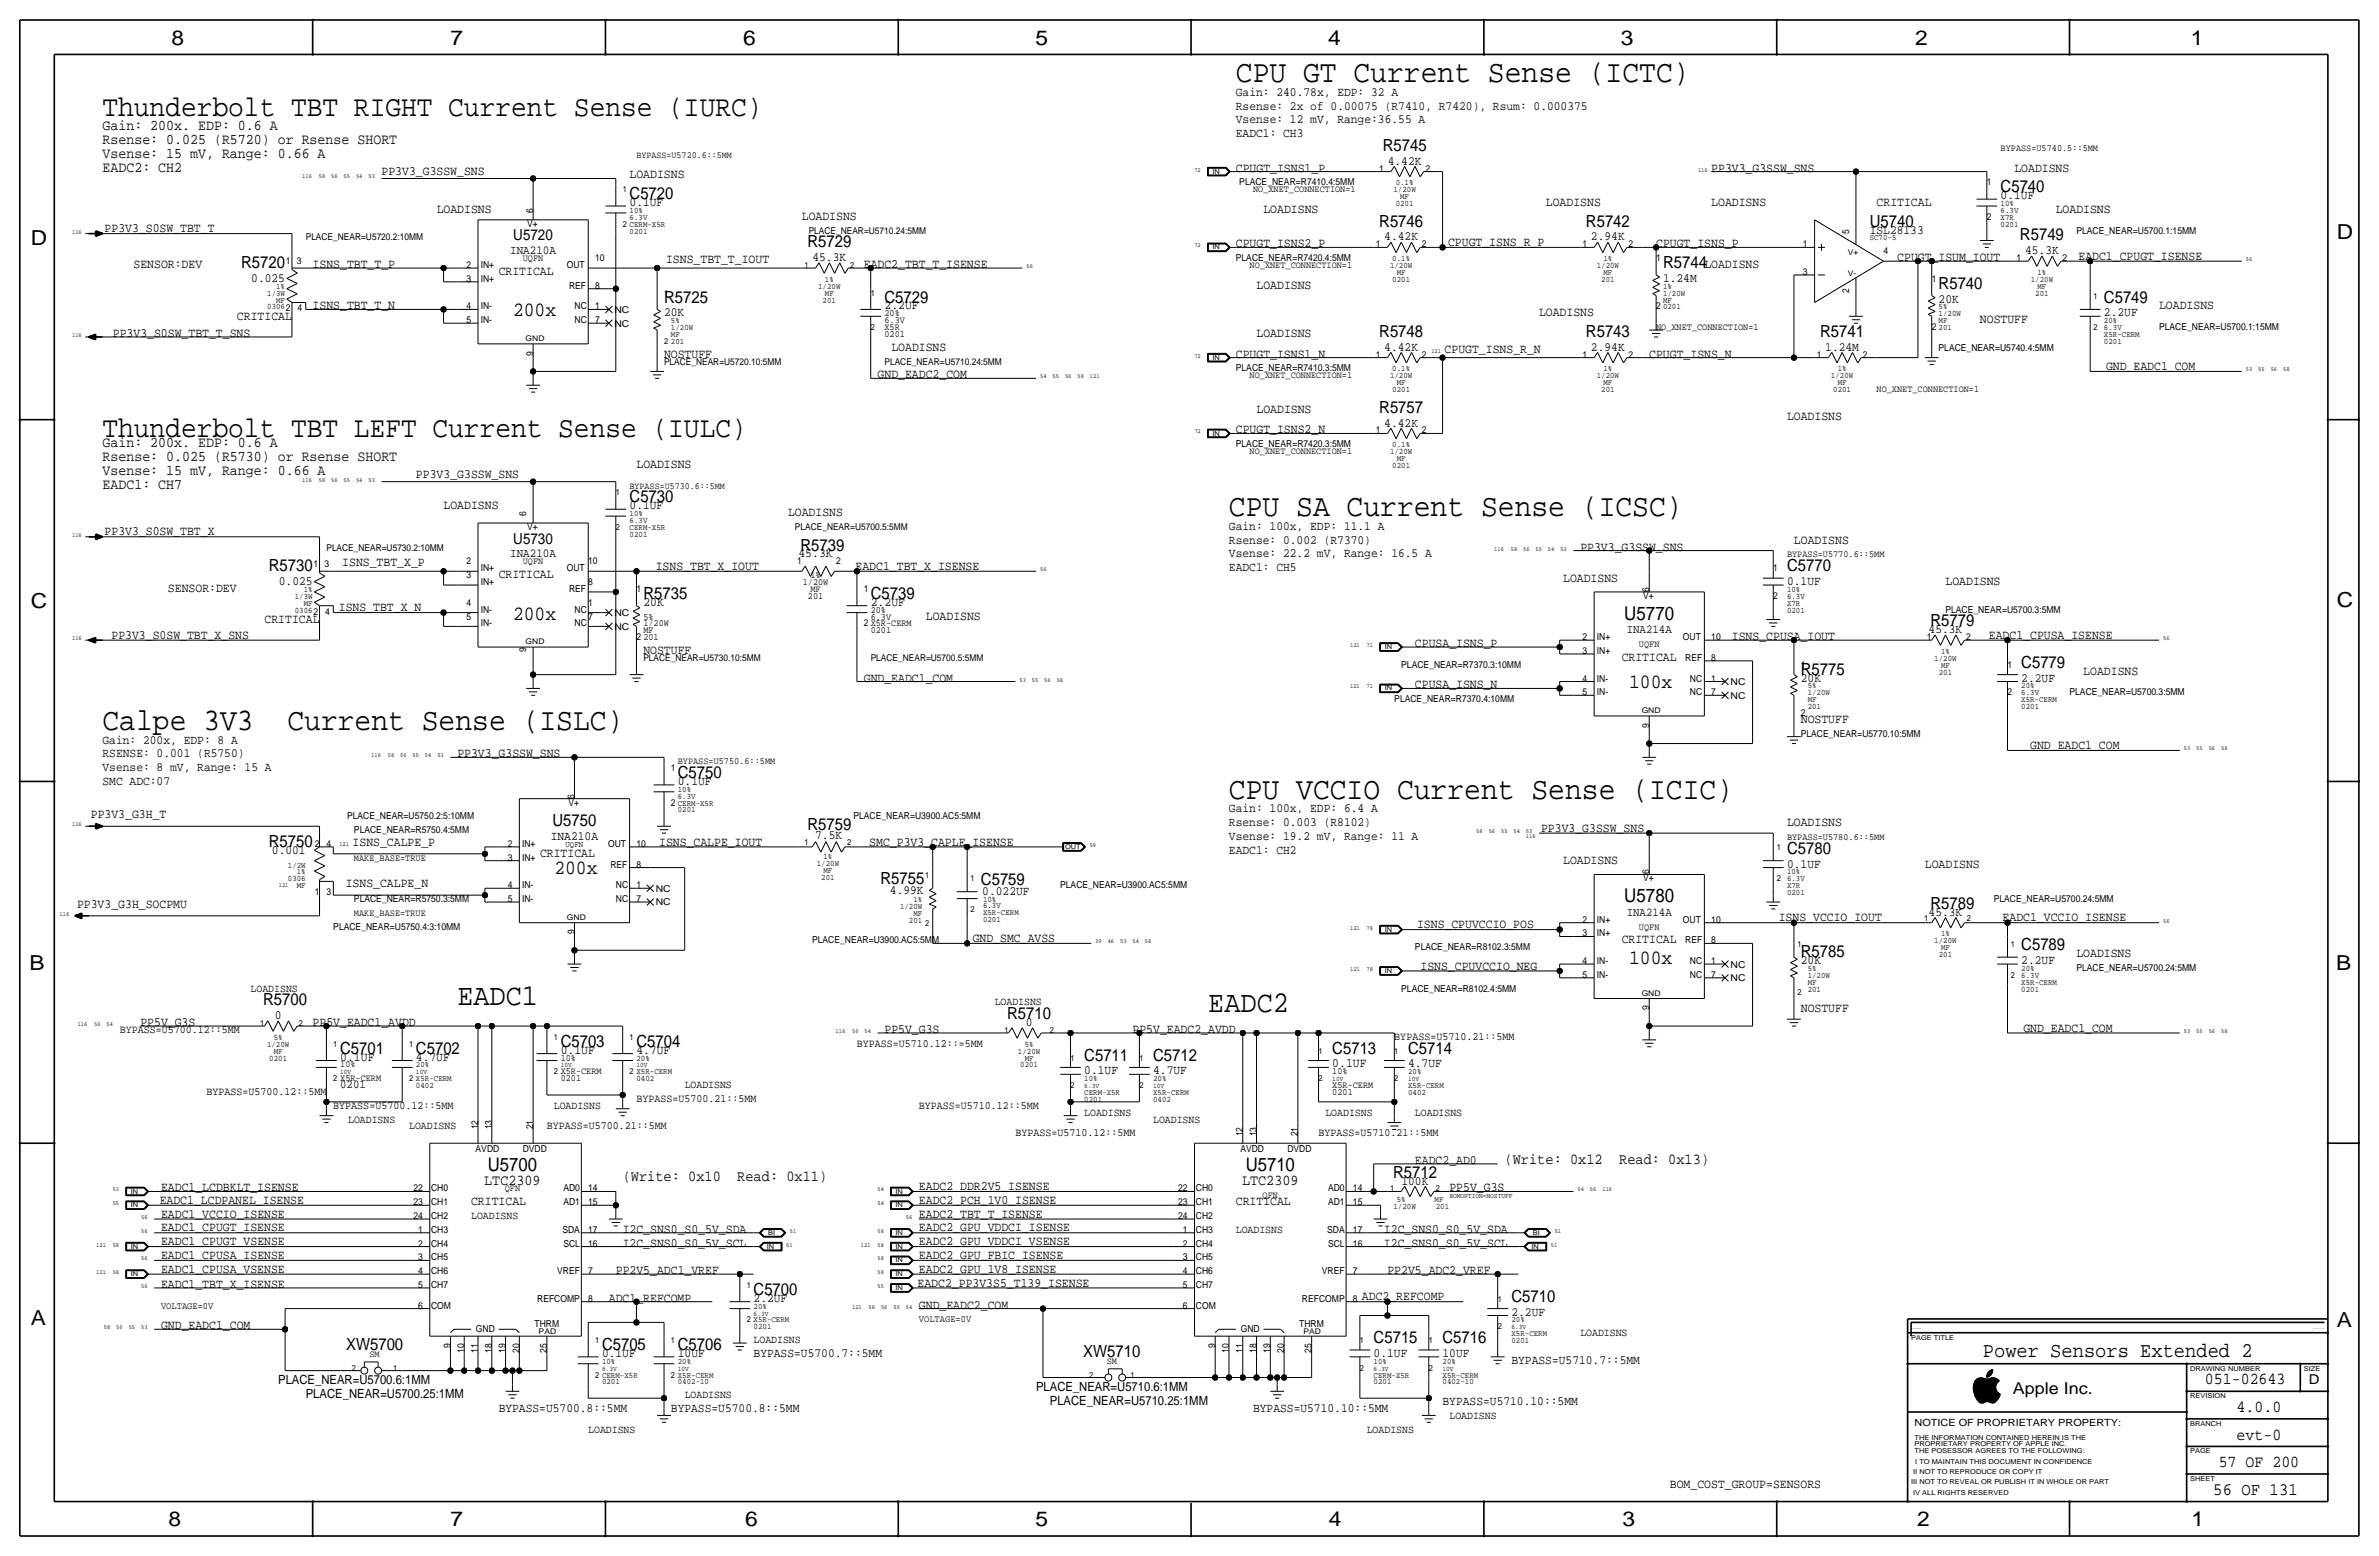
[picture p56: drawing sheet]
<svg xmlns="http://www.w3.org/2000/svg" width="877mm" height="574mm" viewBox="0 0 877 574" stroke-linecap="round" stroke-linejoin="round" font-family="sans-serif">
<defs><g id="words">
<g font-size="11.6">
<text x="455.6" y="30.2">CPU GT Current Sense (ICTC)</text>
<text x="453.1" y="190.2">CPU SA Current Sense (ICSC)</text>
<text x="37.8" y="269">Calpe 3V3</text>
<text x="106" y="269">Current Sense (ISLC)</text>
<text x="453.1" y="294.4">CPU VCCIO Current Sense (ICIC)</text>
</g>
<g font-size="11.1">
<text x="168.6" y="370.6">EADC1</text>
<text x="445.5" y="373.1">EADC2</text>
</g>
<g font-size="10.8">
<text x="37.8" y="42.9">Thunderbolt TBT RIGHT Current Sense (IURC)</text>
<text x="37.8" y="161">Thunderbolt TBT LEFT Current Sense (IULC)</text>
</g>
<text font-size="7.7" x="731" y="500.1">Power Sensors Extended 2</text>
<g font-size="7.6">
<text x="63.2" y="16.5">8</text>
<text x="166.1" y="16.5">7</text>
<text x="274" y="16.5">6</text>
<text x="381.7" y="16.5">5</text>
<text x="489.7" y="16.5">4</text>
<text x="597.6" y="16.5">3</text>
<text x="706.1" y="16.5">2</text>
<text x="807.7" y="16.5">1</text>
<text x="861.5" y="88.1">D</text>
<text x="11.4" y="90.4">D</text>
<text x="11.4" y="224.3">C</text>
<text x="861.5" y="223.8">C</text>
<text x="10.8" y="357.6">B</text>
<text x="861.3" y="357.4">B</text>
<text x="11.3" y="488.4">A</text>
<text x="861.5" y="489.2">A</text>
<text x="62.2" y="562.6">8</text>
<text x="166" y="562.6">7</text>
<text x="274.8" y="562.6">6</text>
<text x="381.7" y="562.6">5</text>
<text x="489.9" y="562.6">4</text>
<text x="598.1" y="562.6">3</text>
<text x="706.8" y="562.6">2</text>
<text x="807.9" y="562.6">1</text>
</g>
<g font-size="7.4">
<text x="189.1" y="116.6">200x</text>
<text x="189.1" y="228.3">200x</text>
<text x="600.6" y="253.7">100x</text>
<text x="204.4" y="322.3">200x</text>
<text x="600.6" y="355.3">100x</text>
</g>
<g font-size="7">
<text x="598.8" y="228.3">U5770</text>
<text x="598.8" y="332.5">U5780</text>
</g>
<g font-size="6.9">
<text x="179.8" y="431.5">U5700</text>
<text x="459.2" y="431.5">U5710</text>
</g>
<text font-size="6.5" x="816" y="550.9">56 OF 131</text>
<g font-size="6.2">
<text x="509.8" y="55.6">R5745</text>
<text x="737.6" y="70.9">C5740</text>
<text x="232.1" y="73.4">C5720</text>
<text x="508.5" y="83.6">R5746</text>
<text x="584.7" y="83.6">R5742</text>
<text x="689.3" y="83.6">U5740</text>
<text x="744.7" y="88.6">R5749</text>
<text x="297.7" y="91.2">R5729</text>
<text x="88.9" y="98.8">R5720</text>
<text x="613.1" y="98.8">R5744</text>
<text x="714.7" y="106.4">R5740</text>
<text x="244.8" y="111.5">R5725</text>
<text x="326.1" y="111.5">C5729</text>
<text x="775.7" y="111.5">C5749</text>
<text x="508.5" y="124.2">R5748</text>
<text x="584.7" y="124.2">R5743</text>
<text x="671" y="124.2">R5741</text>
<text x="508.5" y="152.1">R5757</text>
<text x="232.1" y="185.2">C5730</text>
<text x="295.1" y="202.9">R5739</text>
<text x="99.1" y="210.6">R5730</text>
<text x="658.8" y="210.6">C5770</text>
<text x="237.2" y="220.7">R5735</text>
<text x="321" y="220.7">C5739</text>
<text x="711.7" y="230.9">R5779</text>
<text x="663.9" y="248.7">R5775</text>
<text x="745.2" y="246.1">C5779</text>
<text x="249.9" y="286.8">C5750</text>
<text x="203.7" y="304.5">U5750</text>
<text x="297.7" y="305.8">R5759</text>
<text x="99.1" y="312.2">R5750</text>
<text x="658.8" y="314.7">C5780</text>
<text x="324.6" y="325.9">R5755</text>
<text x="361.6" y="326.1">C5759</text>
<text x="711.7" y="335">R5789</text>
<text x="663.9" y="352.8">R5785</text>
<text x="745.2" y="350.3">C5789</text>
<text x="97" y="370.6">R5700</text>
<text x="371.3" y="375.7">R5710</text>
<text x="125.4" y="388.4">C5701</text>
<text x="153.4" y="388.4">C5702</text>
<text x="206.7" y="385.8">C5703</text>
<text x="234.6" y="385.8">C5704</text>
<text x="491.2" y="388.4">C5713</text>
<text x="519.1" y="388.4">C5714</text>
<text x="399.7" y="390.9">C5711</text>
<text x="425.1" y="390.9">C5712</text>
<text x="513.6" y="434.1">R5712</text>
<text x="277.8" y="477.3">C5700</text>
<text x="557.2" y="479.8">C5710</text>
<text x="127.6" y="497.6">XW5700</text>
<text x="221.9" y="497.6">C5705</text>
<text x="249.9" y="497.6">C5706</text>
<text x="506.4" y="495">C5715</text>
<text x="531.8" y="495">C5716</text>
<text x="399.4" y="500.1">XW5710</text>
<text x="812.9" y="510.3">051-02643</text>
<text x="824.6" y="520.4">4.0.0</text>
<text x="824.6" y="530.6">evt-0</text>
<text x="818" y="540.8">57 OF 200</text>
</g>
<text font-size="6" x="742.1" y="513.9">Apple Inc.</text>
<g font-size="5.6">
<text x="189.2" y="88.6">U5720</text>
<text x="189.2" y="200.4">U5730</text>
<text x="554.7" y="429">(Write: 0x12</text>
<text x="596.9" y="429">Read: 0x13)</text>
<text x="178.5" y="436.6">LTC2309</text>
<text x="229.6" y="435.4">(Write: 0x10</text>
<text x="271.8" y="435.4">Read: 0x11)</text>
<text x="457.9" y="436.6">LTC2309</text>
</g>
<g font-size="5.5">
<text x="37.8" y="48">Gain: 200x. EDP: 0.6 A</text>
<text x="37.8" y="53.1">Rsense: 0.025 (R5720) or Rsense SHORT</text>
<text x="37.8" y="58.2">Vsense: 15 mV, Range: 0.66 A</text>
<text x="37.8" y="63.2">EADC2: CH2</text>
<text x="37.8" y="164.8">Gain: 200x. EDP: 0.6 A</text>
<text x="37.8" y="169.9">Rsense: 0.025 (R5730) or Rsense SHORT</text>
<text x="37.8" y="175">Vsense: 15 mV, Range: 0.66 A</text>
<text x="37.8" y="180.1">EADC1: CH7</text>
</g>
<text font-size="5" x="851.2" y="510.3">D</text>
<g font-size="4.7">
<text x="455.6" y="35.3">Gain: 240.78x, EDP: 32 A</text>
<text x="455.6" y="40.4">Rsense: 2x of 0.00075 (R7410, R7420), Rsum: 0.000375</text>
<text x="455.6" y="45.5">Vsense: 12 mV, Range:36.55 A</text>
<text x="455.6" y="50.5">EADC1: CH3</text>
<text x="140.7" y="64.5">PP3V3_G3SSW_SNS</text>
<text x="232.1" y="65.8">LOADISNS</text>
<text x="455.6" y="63.2">CPUGT_ISNS1_P</text>
<text x="511.6" y="60.7">4.42K</text>
<text x="630.9" y="63.2">PP3V3_G3SSW_SNS</text>
<text x="742.6" y="63.2">LOADISNS</text>
<text x="232.1" y="75.9">0.1UF</text>
<text x="569.9" y="75.9">LOADISNS</text>
<text x="630.9" y="75.9">LOADISNS</text>
<text x="691.8" y="75.9">CRITICAL</text>
<text x="737.6" y="73.4">0.1UF</text>
<text x="161" y="78.5">LOADISNS</text>
<text x="295.6" y="81">LOADISNS</text>
<text x="465.8" y="78.5">LOADISNS</text>
<text x="757.9" y="78.5">LOADISNS</text>
<text x="38.6" y="85.6">PP3V3_S0SW_TBT_T</text>
<text x="510.3" y="88.6">4.42K</text>
<text x="586.5" y="88.6">2.94K</text>
<text x="689.3" y="86.1">ISL28133</text>
<text x="455.6" y="91.2">CPUGT_ISNS2_P</text>
<text x="533.9" y="90.7">CPUGT_ISNS_R_P</text>
<text x="610.6" y="91.2">CPUGT_ISNS_P</text>
<text x="746.6" y="93.7">45.3K</text>
<text x="766.3" y="95.8">EADC1_CPUGT_ISENSE</text>
<text x="49.2" y="98.8">SENSOR:DEV</text>
<text x="115.3" y="98.8">ISNS_TBT_T_P</text>
<text x="183.8" y="101.3">CRITICAL</text>
<text x="245.6" y="97">ISNS_TBT_T_IOUT</text>
<text x="299.5" y="96.3">45.3K</text>
<text x="318.5" y="98.8">EADC2_TBT_T_ISENSE</text>
<text x="628.3" y="98.8">LOADISNS</text>
<text x="699.5" y="96.3">CPUGT_ISUM_IOUT</text>
<text x="92.6" y="103.9">0.025</text>
<text x="463.2" y="106.4">LOADISNS</text>
<text x="613.1" y="103.9">1.24M</text>
<text x="714.7" y="111.5">20K</text>
<text x="87.4" y="117.9">CRITICAL</text>
<text x="115.3" y="114.1">ISNS_TBT_T_N</text>
<text x="244.8" y="116.6">20K</text>
<text x="326.1" y="114">2.2UF</text>
<text x="567.4" y="116.6">LOADISNS</text>
<text x="729.9" y="119.1">NOSTUFF</text>
<text x="775.7" y="116.6">2.2UF</text>
<text x="796" y="114">LOADISNS</text>
<text x="41.6" y="124.2">PP3V3_S0SW_TBT_T_SNS</text>
<text x="463.2" y="124.2">LOADISNS</text>
<text x="244.8" y="131.8">NOSTUFF</text>
<text x="328.6" y="129.3">LOADISNS</text>
<text x="455.6" y="131.8">CPUGT_ISNS1_N</text>
<text x="510.3" y="129.3">4.42K</text>
<text x="532.6" y="130">CPUGT_ISNS_R_N</text>
<text x="586.5" y="129.3">2.94K</text>
<text x="608" y="131.8">CPUGT_ISNS_N</text>
<text x="672.9" y="129.3">1.24M</text>
<text x="776.4" y="136.4">GND_EADC1_COM</text>
<text x="323.5" y="139.4">GND_EADC2_COM</text>
<text x="463.2" y="152.1">LOADISNS</text>
<text x="658.8" y="154.7">LOADISNS</text>
<text x="455.6" y="159.8">CPUGT_ISNS2_N</text>
<text x="510.3" y="157.2">4.42K</text>
<text x="234.6" y="172.5">LOADISNS</text>
<text x="153.4" y="176.3">PP3V3_G3SSW_SNS</text>
<text x="163.5" y="187.7">LOADISNS</text>
<text x="232.1" y="187.7">0.1UF</text>
<text x="290.5" y="190.2">LOADISNS</text>
<text x="38.6" y="197.4">PP3V3_S0SW_TBT_X</text>
<text x="453.1" y="195.3">Gain: 100x, EDP: 11.1 A</text>
<text x="453.1" y="200.4">Rsense: 0.002 (R7370)</text>
<text x="582.6" y="202.9">PP3V3_G3SSW_SNS</text>
<text x="661.4" y="200.4">LOADISNS</text>
<text x="126.2" y="208.8">ISNS_TBT_X_P</text>
<text x="294.3" y="205.5">45.3K</text>
<text x="453.1" y="205.5">Vsense: 22.2 mV, Range: 16.5 A</text>
<text x="102.8" y="215.6">0.025</text>
<text x="183.8" y="213.1">CRITICAL</text>
<text x="241.8" y="210.1">ISNS_TBT_X_IOUT</text>
<text x="315.4" y="210.1">EADC1_TBT_X_ISENSE</text>
<text x="453.1" y="210.6">EADC1: CH5</text>
<text x="576.3" y="214.4">LOADISNS</text>
<text x="658.8" y="215.6">0.1UF</text>
<text x="717.2" y="215.6">LOADISNS</text>
<text x="61.9" y="218.2">SENSOR:DEV</text>
<text x="124.9" y="225.3">ISNS_TBT_X_N</text>
<text x="237.2" y="223.3">20K</text>
<text x="321" y="223.3">2.2UF</text>
<text x="97.5" y="229.6">CRITICAL</text>
<text x="341.3" y="228.3">LOADISNS</text>
<text x="711" y="233.4">45.3K</text>
<text x="41.1" y="235.5">PP3V3_S0SW_TBT_X_SNS</text>
<text x="521.7" y="238.5">CPUSA_ISNS_P</text>
<text x="638.5" y="236">ISNS_CPUSA_IOUT</text>
<text x="733.2" y="235.5">EADC1_CPUSA_ISENSE</text>
<text x="237.2" y="241">NOSTUFF</text>
<text x="597.9" y="243.6">CRITICAL</text>
<text x="318.5" y="251.2">GND_EADC1_COM</text>
<text x="663.9" y="251.2">20K</text>
<text x="745.2" y="251.2">2.2UF</text>
<text x="768" y="248.7">LOADISNS</text>
<text x="521.7" y="253.7">CPUSA_ISNS_N</text>
<text x="663.9" y="266.4">NOSTUFF</text>
<text x="37.8" y="274.1">Gain: 200x, EDP: 8 A</text>
<text x="37.8" y="279.1">RSENSE: 0.001 (R5750)</text>
<text x="168.6" y="279.1">PP3V3_G3SSW_SNS</text>
<text x="748.5" y="276.1">GND_EADC1_COM</text>
<text x="37.8" y="284.2">Vsense: 8 mV, Range: 15 A</text>
<text x="37.8" y="289.3">SMC ADC:07</text>
<text x="249.9" y="289.3">0.1UF</text>
<text x="453.1" y="299.5">Gain: 100x, EDP: 6.4 A</text>
<text x="33.5" y="301.5">PP3V3_G3H_T</text>
<text x="453.1" y="304.5">Rsense: 0.003 (R8102)</text>
<text x="658.8" y="304.5">LOADISNS</text>
<text x="130" y="311.7">ISNS_CALPE_P</text>
<text x="203.1" y="309.6">INA210A</text>
<text x="243" y="311.7">ISNS_CALPE_IOUT</text>
<text x="300.5" y="309.4">7.5K</text>
<text x="320.5" y="311.7">SMC_P3V3_CAPLE_ISENSE</text>
<text x="453.1" y="309.6">Vsense: 19.2 mV, Range: 11 A</text>
<text x="568.1" y="306.6">PP3V3_G3SSW_SNS</text>
<text x="100.3" y="314.7">0.001</text>
<text x="199.1" y="316">CRITICAL</text>
<text x="453.1" y="314.7">EADC1: CH2</text>
<text x="576.3" y="318.5">LOADISNS</text>
<text x="658.8" y="319.8">0.1UF</text>
<text x="709.6" y="319.8">LOADISNS</text>
<text x="127.5" y="326.9">ISNS_CALPE_N</text>
<text x="328.1" y="329.7">4.99K</text>
<text x="362.2" y="329.9">0.022UF</text>
<text x="28.4" y="334.5">PP3V3_G3H_SOCPMU</text>
<text x="655.8" y="339.6">ISNS_VCCIO_IOUT</text>
<text x="711" y="337.6">45.3K</text>
<text x="738.3" y="339.6">EADC1_VCCIO_ISENSE</text>
<text x="358.6" y="347.2">GND_SMC_AVSS</text>
<text x="522.4" y="342.1">ISNS_CPUVCCIO_POS</text>
<text x="597.9" y="347.7">CRITICAL</text>
<text x="765.5" y="352.8">LOADISNS</text>
<text x="523.7" y="357.4">ISNS_CPUVCCIO_NEG</text>
<text x="663.9" y="355.3">20K</text>
<text x="745.2" y="355.3">2.2UF</text>
<text x="101.3" y="375.7">0</text>
<text x="663.9" y="373.1">NOSTUFF</text>
<text x="51.8" y="378.2">PP5V_G3S</text>
<text x="115.3" y="378.2">PP5V_EADC1_AVDD</text>
<text x="326.1" y="380.7">PP5V_G3S</text>
<text x="378.2" y="378.2">0</text>
<text x="417.5" y="380.8">PP5V_EADC2_AVDD</text>
<text x="745.9" y="380.2">GND_EADC1_COM</text>
<text x="206.7" y="388.4">0.1UF</text>
<text x="234.6" y="388.4">4.7UF</text>
<text x="125.4" y="390.9">0.1UF</text>
<text x="153.4" y="390.9">4.7UF</text>
<text x="399.7" y="396">0.1UF</text>
<text x="425.1" y="396">4.7UF</text>
<text x="491.2" y="393.4">0.1UF</text>
<text x="519.1" y="393.4">4.7UF</text>
<text x="521.7" y="429">EADC2_AD0</text>
<text x="516.7" y="436.6">100K</text>
<text x="58.9" y="443.7">EADC1_LCDPANEL_ISENSE</text>
<text x="59.4" y="439.2">EADC1_LCDBKLT_ISENSE</text>
<text x="338.8" y="438.7">EADC2_DDR2V5_ISENSE</text>
<text x="338.8" y="443.7">EADC2_PCH_1V0_ISENSE</text>
<text x="534.4" y="439.2">PP5V_G3S</text>
<text x="59.4" y="448.8">EADC1_VCCIO_ISENSE</text>
<text x="173.7" y="444.2">CRITICAL</text>
<text x="338.8" y="448.8">EADC2_TBT_T_ISENSE</text>
<text x="455.6" y="444.2">CRITICAL</text>
<text x="59.4" y="453.9">EADC1_CPUGT_ISENSE</text>
<text x="229.6" y="454.4">I2C_SNS0_S0_5V_SDA</text>
<text x="338.8" y="453.9">EADC2_GPU_VDDCI_ISENSE</text>
<text x="510.2" y="454.4">I2C_SNS0_S0_5V_SDA</text>
<text x="59.4" y="459">EADC1_CPUGT_VSENSE</text>
<text x="229.6" y="459.5">I2C_SNS0_S0_5V_SCL</text>
<text x="338.8" y="459">EADC2_GPU_VDDCI_VSENSE</text>
<text x="510.2" y="459.5">I2C_SNS0_S0_5V_SCL</text>
<text x="59.4" y="464.1">EADC1_CPUSA_ISENSE</text>
<text x="338.8" y="464.1">EADC2_GPU_FBIC_ISENSE</text>
<text x="59.4" y="469.1">EADC1_CPUSA_VSENSE</text>
<text x="227" y="469.6">PP2V5_ADC1_VREF</text>
<text x="338.8" y="469.1">EADC2_GPU_1V8_ISENSE</text>
<text x="511.5" y="469.7">PP2V5_ADC2_VREF</text>
<text x="59.4" y="474.7">EADC1_TBT_X_ISENSE</text>
<text x="224.5" y="479.8">ADC1_REFCOMP</text>
<text x="277.8" y="479.8">2.2UF</text>
<text x="338.3" y="474.2">EADC2_PP3V3S5_T139_ISENSE</text>
<text x="502.1" y="479.3">ADC2_REFCOMP</text>
<text x="338.8" y="482.4">GND_EADC2_COM</text>
<text x="557.2" y="484.9">2.2UF</text>
<text x="59.4" y="490">GND_EADC1_COM</text>
<text x="221.9" y="500.1">0.1UF</text>
<text x="249.9" y="500.1">10UF</text>
<text x="277.8" y="500.1">BYPASS=U5700.7::5MM</text>
<text x="506.4" y="500.1">0.1UF</text>
<text x="531.8" y="500.1">10UF</text>
<text x="557.2" y="502.7">BYPASS=U5710.7::5MM</text>
<text x="102.6" y="510.3">PLACE_NEAR=U5700.6:1MM</text>
<text x="112.7" y="515.4">PLACE_NEAR=U5700.25:1MM</text>
<text x="382" y="512.8">PLACE_NEAR=U5710.6:1MM</text>
<text x="183.8" y="520.4">BYPASS=U5700.8::5MM</text>
<text x="247.3" y="520.4">BYPASS=U5700.8::5MM</text>
<text x="387" y="517.9">PLACE_NEAR=U5710.25:1MM</text>
<text x="462" y="520.4">BYPASS=U5710.10::5MM</text>
<text x="531.8" y="517.9">BYPASS=U5710.10::5MM</text>
<text x="615.6" y="548.4">BOM_COST_GROUP=SENSORS</text>
</g>
<g font-size="4.5">
<text x="188.1" y="93.7">INA210A</text>
<text x="188.1" y="205.5">INA210A</text>
</g>
<g font-size="4.4">
<text x="599.7" y="233.4">INA214A</text>
<text x="599.7" y="337.6">INA214A</text>
<text x="125.4" y="401.1">0201</text>
</g>
<g font-size="4.1">
<text x="92.4" y="365.5">LOADISNS</text>
<text x="366.7" y="370.6">LOADISNS</text>
<text x="44.1" y="380.7">BYPASS=U5700.12::5MM</text>
<text x="514" y="383.3">BYPASS=U5710.21::5MM</text>
<text x="315.9" y="385.8">BYPASS=U5710.12::=5MM</text>
<text x="252.4" y="401.1">LOADISNS</text>
<text x="76.1" y="403.6">BYPASS=U5700.12::5MM</text>
<text x="234.6" y="406.1">BYPASS=U5700.21::5MM</text>
<text x="122.9" y="408.7">BYPASS=U5700.12::5MM</text>
<text x="128.4" y="413.8">LOADISNS</text>
<text x="204.2" y="408.7">LOADISNS</text>
<text x="338.8" y="408.7">BYPASS=U5710.12::5MM</text>
<text x="399.7" y="411.2">LOADISNS</text>
<text x="425.1" y="413.8">LOADISNS</text>
<text x="488.6" y="411.2">LOADISNS</text>
<text x="521.7" y="411.2">LOADISNS</text>
<text x="150.8" y="416.3">LOADISNS</text>
<text x="201.6" y="416.3">BYPASS=U5700.21::5MM</text>
<text x="374.3" y="418.8">BYPASS=U5710.12::5MM</text>
<text x="486.1" y="418.8">BYPASS=U5710.21::5MM</text>
<text x="173.7" y="449.3">LOADISNS</text>
<text x="455.6" y="454.4">LOADISNS</text>
<text x="277.8" y="495">LOADISNS</text>
<text x="582.6" y="492.5">LOADISNS</text>
<text x="252.4" y="515.4">LOADISNS</text>
<text x="534.4" y="523">LOADISNS</text>
<text x="216.9" y="528.1">LOADISNS</text>
<text x="503.9" y="528.1">LOADISNS</text>
</g>
<text font-size="3.7" x="705.8" y="525.5">NOTICE OF PROPRIETARY PROPERTY:</text>
<g font-size="3.6">
<text x="59.4" y="482.3">VOLTAGE=0V</text>
<text x="338.8" y="487.4">VOLTAGE=0V</text>
</g>
<g font-size="3.5">
<text x="234.6" y="58.2">BYPASS=U5720.6::5MM</text>
<text x="737.6" y="55.6">BYPASS=U5740.5::5MM</text>
<text x="508.5" y="63.2">1</text>
<text x="525.5" y="63.2">2</text>
<text x="456.9" y="68.3">PLACE_NEAR=R7410.4:5MM</text>
<text x="462" y="70.9">NO_XNET_CONNECTION=1</text>
<text x="732.5" y="68.3">1</text>
<text x="194.3" y="83.6">V+</text>
<text x="196.5" y="78.5" transform="rotate(-90 196.5 78.5)">6</text>
<text x="732.5" y="81">2</text>
<text x="112.7" y="88.6">PLACE_NEAR=U5720.2:10MM</text>
<text x="298.1" y="86.1">PLACE_NEAR=U5710.24:5MM</text>
<text x="681.7" y="86.1" transform="rotate(-90 681.7 86.1)">5</text>
<text x="765.5" y="86.1">PLACE_NEAR=U5700.1:15MM</text>
<text x="507.2" y="91.2">1</text>
<text x="524.2" y="91.2">2</text>
<text x="583.4" y="91.2">1</text>
<text x="600.4" y="91.2">2</text>
<text x="664.7" y="91.2">1</text>
<text x="694.4" y="93.7">4</text>
<text x="105.4" y="97.3">1</text>
<text x="109.4" y="97.3">3</text>
<text x="171.9" y="98.8">2</text>
<text x="177.2" y="98.8">IN+</text>
<text x="192.8" y="96.3">UQFN</text>
<text x="208.9" y="98.9">OUT</text>
<text x="219.4" y="96.3">10</text>
<text x="455.6" y="96.3">PLACE_NEAR=R7420.4:5MM</text>
<text x="460.7" y="98.8">NO_XNET_CONNECTION=1</text>
<text x="610.6" y="96.3">1</text>
<text x="664.7" y="101.3">3</text>
<text x="743.4" y="96.3">1</text>
<text x="760.4" y="96.3">2</text>
<text x="171.9" y="103.9">3</text>
<text x="177.2" y="103.9">IN+</text>
<text x="209.8" y="106.4">REF</text>
<text x="219.4" y="106.4">8</text>
<text x="712.2" y="103.9">1</text>
<text x="681.7" y="108.2" transform="rotate(-90 681.7 108.2)">2</text>
<text x="105.4" y="114.8">2</text>
<text x="109.7" y="114.8">4</text>
<text x="171.9" y="119.1">5</text>
<text x="171.9" y="114">4</text>
<text x="177.2" y="119.1">IN-</text>
<text x="177.2" y="114">IN-</text>
<text x="211.8" y="119.1">NC</text>
<text x="211.8" y="114">NC</text>
<text x="219.4" y="119.1">7</text>
<text x="219.4" y="114">1</text>
<text x="226.5" y="115.3">NC</text>
<text x="326.1" y="119.1">6.3V</text>
<text x="326.1" y="116.6">20%</text>
<text x="610.6" y="114">2</text>
<text x="226.5" y="120.4">NC</text>
<text x="326.1" y="124.2">0201</text>
<text x="326.1" y="121.7">X5R</text>
<text x="610.6" y="121.7">NO_XNET_CONNECTION=1</text>
<text x="712.2" y="121.7">2</text>
<text x="796" y="121.7">PLACE_NEAR=U5700.1:15MM</text>
<text x="196.5" y="131" transform="rotate(-90 196.5 131)">9</text>
<text x="507.2" y="131.8">1</text>
<text x="524.2" y="131.8">2</text>
<text x="583.4" y="131.8">1</text>
<text x="600.4" y="131.8">2</text>
<text x="669.8" y="131.8">1</text>
<text x="686.8" y="131.8">2</text>
<text x="714.7" y="129.3">PLACE_NEAR=U5740.4:5MM</text>
<text x="244.8" y="134.4">PLACE_NEAR=U5720.10:5MM</text>
<text x="326.1" y="134.4">PLACE_NEAR=U5710.24:5MM</text>
<text x="455.6" y="136.9">PLACE_NEAR=R7410.3:5MM</text>
<text x="460.7" y="139.4">NO_XNET_CONNECTION=1</text>
<text x="691.8" y="144.5">NO_XNET_CONNECTION=1</text>
<text x="507.2" y="159.8">1</text>
<text x="524.2" y="159.8">2</text>
<text x="455.6" y="164.8">PLACE_NEAR=R7420.3:5MM</text>
<text x="460.7" y="167.4">NO_XNET_CONNECTION=1</text>
<text x="232.1" y="180.1">BYPASS=U5730.6::5MM</text>
<text x="194" y="190.2" transform="rotate(-90 194 190.2)">6</text>
<text x="194.3" y="195.3">V+</text>
<text x="293.1" y="195.3">PLACE_NEAR=U5700.5:5MM</text>
<text x="120.3" y="202.9">PLACE_NEAR=U5730.2:10MM</text>
<text x="115.5" y="209">1</text>
<text x="119.6" y="209">3</text>
<text x="171.9" y="208">2</text>
<text x="192.8" y="208">UQFN</text>
<text x="216.9" y="208">10</text>
<text x="293.9" y="208">1</text>
<text x="308.3" y="208">2</text>
<text x="658.8" y="205.5">BYPASS=U5770.6::5MM</text>
<text x="171.9" y="213.1">3</text>
<text x="177.2" y="215.6">IN+</text>
<text x="177.2" y="210.6">IN+</text>
<text x="208.9" y="210.6">OUT</text>
<text x="216.9" y="215.6">8</text>
<text x="296" y="215.6">1/20W</text>
<text x="298.8" y="213.1">1%</text>
<text x="653.7" y="210.6">1</text>
<text x="209.8" y="218.2">REF</text>
<text x="234.6" y="218.2">1</text>
<text x="297.8" y="220.7">201</text>
<text x="298.8" y="218.2">MF</text>
<text x="318.5" y="218.2">1</text>
<text x="605.8" y="220.7">V+</text>
<text x="608" y="218.2" transform="rotate(-90 608 218.2)">6</text>
<text x="653.7" y="220.7">2</text>
<text x="115.5" y="226.6">2</text>
<text x="119.8" y="226.6">4</text>
<text x="171.9" y="223.3">4</text>
<text x="177.2" y="225.8">IN-</text>
<text x="211.8" y="225.8">NC</text>
<text x="216.9" y="223.3">1</text>
<text x="226.5" y="227.1">NC</text>
<text x="321" y="225.8">20%</text>
<text x="717.2" y="225.8">PLACE_NEAR=U5700.3:5MM</text>
<text x="171.9" y="228.3">5</text>
<text x="177.2" y="230.9">IN-</text>
<text x="211.8" y="230.9">NC</text>
<text x="216.9" y="228.3">7</text>
<text x="226.5" y="232.2">NC</text>
<text x="237.2" y="233.4">MF</text>
<text x="237.2" y="228.3">5%</text>
<text x="237.2" y="230.9">1/20W</text>
<text x="318.5" y="230.9">2 X5R-CERM</text>
<text x="321" y="228.3">6.3V</text>
<text x="321" y="233.4">0201</text>
<text x="234.6" y="236">2</text>
<text x="237.2" y="236">201</text>
<text x="583.4" y="236">2</text>
<text x="588.7" y="236">IN+</text>
<text x="604.2" y="238.5">UQFN</text>
<text x="620.4" y="236">OUT</text>
<text x="630.9" y="236">10</text>
<text x="710.4" y="236">1</text>
<text x="724.9" y="236">2</text>
<text x="194" y="240.3" transform="rotate(-90 194 240.3)">9</text>
<text x="237.2" y="243.6">PLACE_NEAR=U5730.10:5MM</text>
<text x="321" y="243.6">PLACE_NEAR=U5700.5:5MM</text>
<text x="583.4" y="241">3</text>
<text x="588.7" y="241">IN+</text>
<text x="621.3" y="243.6">REF</text>
<text x="630.9" y="243.6">8</text>
<text x="516.6" y="246.1">PLACE_NEAR=R7370.3:10MM</text>
<text x="583.4" y="251.2">4</text>
<text x="588.7" y="251.2">IN-</text>
<text x="623" y="251.2">NC</text>
<text x="630.9" y="251.2">1</text>
<text x="663.9" y="246.1">1</text>
<text x="740.1" y="246.1">1</text>
<text x="583.4" y="256.3">5</text>
<text x="588.7" y="256.3">IN-</text>
<text x="623" y="256.3">NC</text>
<text x="630.9" y="256.3">7</text>
<text x="638" y="257.6">NC</text>
<text x="638" y="252.5">NC</text>
<text x="740.1" y="256.3">2</text>
<text x="763" y="256.3">PLACE_NEAR=U5700.3:5MM</text>
<text x="514" y="258.8">PLACE_NEAR=R7370.4:10MM</text>
<text x="663.9" y="263.9">2</text>
<text x="608" y="268.2" transform="rotate(-90 608 268.2)">9</text>
<text x="663.9" y="271.5">PLACE_NEAR=U5770.10:5MM</text>
<text x="249.9" y="281.7">BYPASS=U5750.6::5MM</text>
<text x="247.3" y="284.2">1</text>
<text x="209.6" y="296.9">V+</text>
<text x="211.8" y="294.4" transform="rotate(-90 211.8 294.4)">6</text>
<text x="247.3" y="296.9">2</text>
<text x="128" y="302">PLACE_NEAR=U5750.2:5:10MM</text>
<text x="314.7" y="302">PLACE_NEAR=U3900.AC5:5MM</text>
<text x="130.5" y="307.1">PLACE_NEAR=R5750.4:5MM</text>
<text x="658.8" y="309.6">BYPASS=U5780.6::5MM</text>
<text x="116.1" y="312.2">2</text>
<text x="120.3" y="312.2">4</text>
<text x="130.5" y="317.2">MAKE_BASE=TRUE</text>
<text x="187.2" y="317.2">3</text>
<text x="187.2" y="312.2">2</text>
<text x="192.5" y="317.2">IN+</text>
<text x="192.5" y="312.2">IN+</text>
<text x="224.2" y="312.2">OUT</text>
<text x="234.6" y="312.2">10</text>
<text x="225" y="319.8">REF</text>
<text x="234.6" y="319.8">8</text>
<text x="608" y="322.3" transform="rotate(-90 608 322.3)">6</text>
<text x="116.1" y="329.9">1</text>
<text x="120.3" y="329.9">3</text>
<text x="187.2" y="327.4">4</text>
<text x="192.5" y="327.4">IN-</text>
<text x="227" y="327.4">NC</text>
<text x="234.6" y="327.4">1</text>
<text x="241.8" y="328.7">NC</text>
<text x="390.9" y="327.4">PLACE_NEAR=U3900.AC5:5MM</text>
<text x="605.8" y="324.9">V+</text>
<text x="130.5" y="332.5">PLACE_NEAR=R5750.3:5MM</text>
<text x="187.2" y="332.5">5</text>
<text x="192.5" y="332.5">IN-</text>
<text x="227" y="332.5">NC</text>
<text x="234.6" y="332.5">7</text>
<text x="241.8" y="333.8">NC</text>
<text x="735" y="332.5">PLACE_NEAR=U5700.24:5MM</text>
<text x="130.5" y="337.6">MAKE_BASE=TRUE</text>
<text x="583.4" y="340.1">2</text>
<text x="588.7" y="340.1">IN+</text>
<text x="620.4" y="340.2">OUT</text>
<text x="630.9" y="340.1">10</text>
<text x="122.9" y="342.6">PLACE_NEAR=U5750.4:3:10MM</text>
<text x="211.8" y="344.4" transform="rotate(-90 211.8 344.4)">9</text>
<text x="299.4" y="347.7">PLACE_NEAR=U3900.AC5:5MM</text>
<text x="583.4" y="345.2">3</text>
<text x="588.7" y="345.2">IN+</text>
<text x="604.2" y="342.6">UQFN</text>
<text x="621.3" y="347.7">REF</text>
<text x="630.9" y="347.7">8</text>
<text x="521.7" y="350.3">PLACE_NEAR=R8102.3:5MM</text>
<text x="583.4" y="355.3">4</text>
<text x="588.7" y="355.3">IN-</text>
<text x="623" y="355.3">NC</text>
<text x="630.9" y="355.3">1</text>
<text x="638" y="356.6">NC</text>
<text x="765.5" y="357.9">PLACE_NEAR=U5700.24:5MM</text>
<text x="516.6" y="365.5">PLACE_NEAR=R8102.4:5MM</text>
<text x="583.4" y="360.4">5</text>
<text x="588.7" y="360.4">IN-</text>
<text x="623" y="360.4">NC</text>
<text x="630.9" y="360.4">7</text>
<text x="638" y="361.7">NC</text>
<text x="608" y="372.3" transform="rotate(-90 608 372.3)">9</text>
<text x="125.4" y="393.4">10%</text>
<text x="206.7" y="390.9">10%</text>
<text x="206.7" y="396">X5R-CERM</text>
<text x="491.2" y="396">10%</text>
<text x="125.4" y="398.5">X5R-CERM</text>
<text x="206.7" y="398.5">0201</text>
<text x="491.2" y="401.1">X5R-CERM</text>
<text x="491.2" y="403.6">0201</text>
<text x="176.2" y="416.3" transform="rotate(-90 176.2 416.3)">12</text>
<text x="181.3" y="416.3" transform="rotate(-90 181.3 416.3)">13</text>
<text x="196.5" y="416.3" transform="rotate(-90 196.5 416.3)">21</text>
<text x="458.2" y="418.8" transform="rotate(-90 458.2 418.8)">12</text>
<text x="463.2" y="418.8" transform="rotate(-90 463.2 418.8)">13</text>
<text x="478.5" y="418.8" transform="rotate(-90 478.5 418.8)">21</text>
<text x="175.3" y="424.7">AVDD</text>
<text x="192.7" y="424.7">DVDD</text>
<text x="457.3" y="424.7">AVDD</text>
<text x="474.6" y="424.7">DVDD</text>
<text x="152.4" y="439.2">22</text>
<text x="159" y="439.2">CH0</text>
<text x="186.1" y="439.2">QFN</text>
<text x="207.7" y="439.2">AD0</text>
<text x="216.9" y="439.2">14</text>
<text x="434.3" y="439.2">22</text>
<text x="440.9" y="439.2">CH0</text>
<text x="465.5" y="441.7">QFN</text>
<text x="489.6" y="439.2">AD0</text>
<text x="498.8" y="439.2">14</text>
<text x="152.4" y="449.3">24</text>
<text x="152.4" y="444.2">23</text>
<text x="159" y="449.3">CH2</text>
<text x="159" y="444.2">CH1</text>
<text x="207.7" y="444.2">AD1</text>
<text x="216.9" y="444.2">15</text>
<text x="434.3" y="449.3">24</text>
<text x="434.3" y="444.2">23</text>
<text x="440.9" y="449.3">CH2</text>
<text x="440.9" y="444.2">CH1</text>
<text x="489.6" y="444.2">AD1</text>
<text x="498.8" y="444.2">15</text>
<text x="154.2" y="454.4">1</text>
<text x="159" y="454.4">CH3</text>
<text x="207.3" y="454.4">SDA</text>
<text x="216.9" y="454.4">17</text>
<text x="436.1" y="454.4">1</text>
<text x="440.9" y="454.4">CH3</text>
<text x="489.3" y="454.4">SDA</text>
<text x="498.8" y="454.4">17</text>
<text x="154.2" y="459.5">2</text>
<text x="159" y="459.5">CH4</text>
<text x="207.7" y="459.5">SCL</text>
<text x="216.9" y="459.5">16</text>
<text x="436.1" y="459.5">2</text>
<text x="440.9" y="459.5">CH4</text>
<text x="489.6" y="459.5">SCL</text>
<text x="498.8" y="459.5">16</text>
<text x="154.2" y="464.6">3</text>
<text x="159" y="464.6">CH5</text>
<text x="436.1" y="464.6">3</text>
<text x="440.9" y="464.6">CH5</text>
<text x="154.2" y="469.6">4</text>
<text x="159" y="469.6">CH6</text>
<text x="205.4" y="469.6">VREF</text>
<text x="216.9" y="469.6">7</text>
<text x="436.1" y="469.6">4</text>
<text x="440.9" y="469.6">CH6</text>
<text x="487.4" y="469.6">VREF</text>
<text x="498.8" y="469.6">7</text>
<text x="154.2" y="474.7">5</text>
<text x="159" y="474.7">CH7</text>
<text x="198.1" y="479.8">REFCOMP</text>
<text x="216.9" y="479.8">8</text>
<text x="436.1" y="474.7">5</text>
<text x="440.9" y="474.7">CH7</text>
<text x="480" y="479.8">REFCOMP</text>
<text x="498.8" y="479.8">8</text>
<text x="154.2" y="482.3">6</text>
<text x="159" y="482.3">COM</text>
<text x="436.1" y="482.3">6</text>
<text x="440.9" y="482.3">COM</text>
<text x="175.5" y="491">GND</text>
<text x="197.1" y="488.9">THRM</text>
<text x="457.4" y="491">GND</text>
<text x="479" y="488.9">THRM</text>
<text x="166.1" y="496.8" transform="rotate(-90 166.1 496.8)">9</text>
<text x="448" y="496.8" transform="rotate(-90 448 496.8)">9</text>
<text x="136.2" y="500.1">SM</text>
<text x="171.1" y="498.6" transform="rotate(-90 171.1 498.6)">10</text>
<text x="176.2" y="498.6" transform="rotate(-90 176.2 498.6)">11</text>
<text x="181.3" y="498.6" transform="rotate(-90 181.3 498.6)">18</text>
<text x="186.4" y="498.6" transform="rotate(-90 186.4 498.6)">19</text>
<text x="191.5" y="498.6" transform="rotate(-90 191.5 498.6)">20</text>
<text x="201.6" y="498.6" transform="rotate(-90 201.6 498.6)">25</text>
<text x="408" y="502.7">SM</text>
<text x="453.1" y="498.6" transform="rotate(-90 453.1 498.6)">10</text>
<text x="458.2" y="498.6" transform="rotate(-90 458.2 498.6)">11</text>
<text x="463.2" y="498.6" transform="rotate(-90 463.2 498.6)">18</text>
<text x="468.3" y="498.6" transform="rotate(-90 468.3 498.6)">19</text>
<text x="473.4" y="498.6" transform="rotate(-90 473.4 498.6)">20</text>
<text x="483.6" y="498.6" transform="rotate(-90 483.6 498.6)">25</text>
</g>
<g font-size="3.1">
<text x="229.6" y="70.9">1</text>
<text x="513.7" y="70.9">1/20W</text>
<text x="514.6" y="68.3">0.1%</text>
<text x="514.6" y="75.9">0201</text>
<text x="516.2" y="73.4">MF</text>
<text x="737.6" y="75.9">10%</text>
<text x="229.6" y="83.6">2 CERM-X5R</text>
<text x="232.1" y="78.5">10%</text>
<text x="232.1" y="81">6.3V</text>
<text x="737.6" y="78.5">6.3V</text>
<text x="737.6" y="83.6">0201</text>
<text x="737.6" y="81">X7R</text>
<text x="232.1" y="86.1">0201</text>
<text x="689.3" y="88.6">SC70-5</text>
<text x="296.6" y="98.8">1</text>
<text x="313.4" y="98.8">2</text>
<text x="512.5" y="98.8">1/20W</text>
<text x="513.3" y="96.3">0.1%</text>
<text x="514.9" y="101.3">MF</text>
<text x="588.7" y="98.8">1/20W</text>
<text x="591.1" y="101.3">MF</text>
<text x="591.1" y="96.3">1%</text>
<text x="751.2" y="101.3">1%</text>
<text x="101.8" y="106.4">1%</text>
<text x="301.6" y="106.4">1/20W</text>
<text x="304.1" y="103.9">1%</text>
<text x="513.3" y="103.9">0201</text>
<text x="590.3" y="103.9">201</text>
<text x="613.1" y="106.4">1%</text>
<text x="748.7" y="103.9">1/20W</text>
<text x="751.2" y="106.4">MF</text>
<text x="98.5" y="109">1/3W</text>
<text x="101.8" y="111.5">MF</text>
<text x="244.8" y="109">1</text>
<text x="303.3" y="111.5">201</text>
<text x="304.1" y="109">MF</text>
<text x="321" y="109">1</text>
<text x="613.1" y="111.5">MF</text>
<text x="613.1" y="109">1/20W</text>
<text x="750.3" y="109">201</text>
<text x="771.9" y="110.2">1</text>
<text x="98.5" y="114">0306</text>
<text x="247.3" y="119.1">5%</text>
<text x="613.1" y="114">0201</text>
<text x="714.7" y="114">5%</text>
<text x="714.7" y="116.6">1/20W</text>
<text x="714.7" y="119.1">MF</text>
<text x="775.7" y="119.1">20%</text>
<text x="247.3" y="121.7">1/20W</text>
<text x="247.3" y="124.2">MF</text>
<text x="321" y="121.7">2</text>
<text x="714.7" y="121.7">201</text>
<text x="771.9" y="121.7">2</text>
<text x="775.7" y="121.7">6.3V</text>
<text x="775.7" y="124.2">X5R-CERM</text>
<text x="244.8" y="126.7">2</text>
<text x="247.3" y="126.7">201</text>
<text x="775.7" y="126.7">0201</text>
<text x="513.3" y="136.9">0.1%</text>
<text x="591.1" y="136.9">1%</text>
<text x="677.5" y="136.9">1%</text>
<text x="512.5" y="139.4">1/20W</text>
<text x="514.9" y="142">MF</text>
<text x="588.7" y="139.4">1/20W</text>
<text x="591.1" y="142">MF</text>
<text x="675" y="139.4">1/20W</text>
<text x="677.5" y="142">MF</text>
<text x="513.3" y="144.5">0201</text>
<text x="590.3" y="144.5">201</text>
<text x="675.8" y="144.5">0201</text>
<text x="512.5" y="167.4">1/20W</text>
<text x="513.3" y="164.8">0.1%</text>
<text x="513.3" y="172.5">0201</text>
<text x="514.9" y="169.9">MF</text>
<text x="227" y="182.6">1</text>
<text x="232.1" y="190.2">10%</text>
<text x="227" y="195.3">2</text>
<text x="232.1" y="195.3">CERM-X5R</text>
<text x="232.1" y="197.9">0201</text>
<text x="232.1" y="192.8">6.3V</text>
<text x="108.7" y="220.7">1/3W</text>
<text x="112" y="218.2">1%</text>
<text x="658.8" y="220.7">6.3V</text>
<text x="658.8" y="218.2">10%</text>
<text x="108.7" y="225.8">0306</text>
<text x="112" y="223.3">MF</text>
<text x="658.8" y="225.8">0201</text>
<text x="658.8" y="223.3">X7R</text>
<text x="713.1" y="243.6">1/20W</text>
<text x="715.6" y="241">1%</text>
<text x="714.8" y="248.7">201</text>
<text x="715.6" y="246.1">MF</text>
<text x="666.4" y="253.7">5%</text>
<text x="666.4" y="256.3">1/20W</text>
<text x="745.2" y="256.3">6.3V</text>
<text x="745.2" y="253.7">20%</text>
<text x="666.4" y="258.8">MF</text>
<text x="666.4" y="261.4">201</text>
<text x="745.2" y="261.4">0201</text>
<text x="745.2" y="258.8">X5R-CERM</text>
<text x="249.9" y="291.8">10%</text>
<text x="249.9" y="294.4">6.3V</text>
<text x="249.9" y="296.9">CERM-X5R</text>
<text x="249.9" y="299.5">0201</text>
<text x="296.6" y="311.4">1</text>
<text x="312.4" y="311.4">2</text>
<text x="208.5" y="312.2">UQFN</text>
<text x="303.6" y="316.7">1%</text>
<text x="655" y="313.4">1</text>
<text x="106.1" y="319.8">1/2W</text>
<text x="109.4" y="322.3">1%</text>
<text x="301.1" y="319.3">1/20W</text>
<text x="303.6" y="321.8">MF</text>
<text x="341.1" y="323.6">1</text>
<text x="658.8" y="322.3">10%</text>
<text x="106.1" y="324.9">0306</text>
<text x="109.4" y="327.4">MF</text>
<text x="302.8" y="324.4">201</text>
<text x="357.8" y="324.9">1</text>
<text x="655" y="324.9">2</text>
<text x="658.8" y="329.9">0201</text>
<text x="658.8" y="324.9">6.3V</text>
<text x="658.8" y="327.4">X7R</text>
<text x="331.8" y="335">1/20W</text>
<text x="336.8" y="332.5">1%</text>
<text x="362.4" y="332.5">10%</text>
<text x="362.4" y="334.8">6.3V</text>
<text x="335.1" y="340.1">201</text>
<text x="336.8" y="337.6">MF</text>
<text x="341.1" y="341.4">2</text>
<text x="357.8" y="336.3">2</text>
<text x="362.4" y="337.3">X5R-CERM</text>
<text x="362.4" y="339.9">0201</text>
<text x="709.4" y="339.3">1</text>
<text x="725.1" y="339.3">2</text>
<text x="713.1" y="347.7">1/20W</text>
<text x="715.6" y="345.2">1%</text>
<text x="662.6" y="349">1</text>
<text x="714.8" y="352.8">201</text>
<text x="715.6" y="350.3">MF</text>
<text x="741.4" y="349">1</text>
<text x="666.4" y="357.9">5%</text>
<text x="745.2" y="357.9">20%</text>
<text x="666.4" y="365.5">201</text>
<text x="666.4" y="363">MF</text>
<text x="666.4" y="360.4">1/20W</text>
<text x="741.4" y="360.4">2</text>
<text x="745.2" y="365.5">0201</text>
<text x="745.2" y="363">X5R-CERM</text>
<text x="745.2" y="360.4">6.3V</text>
<text x="662.6" y="366.8">2</text>
<text x="96" y="378.2">1</text>
<text x="100.9" y="383.3">5%</text>
<text x="110.2" y="378.2">2</text>
<text x="204.2" y="383.3">1</text>
<text x="232.1" y="383.3">1</text>
<text x="370.3" y="380.7">1</text>
<text x="387" y="380.7">2</text>
<text x="98.4" y="385.8">1/20W</text>
<text x="100.9" y="388.4">MF</text>
<text x="122.9" y="385.8">1</text>
<text x="150.8" y="385.8">1</text>
<text x="375.3" y="388.4">1/20W</text>
<text x="377.8" y="385.8">5%</text>
<text x="486.1" y="388.4">1</text>
<text x="514" y="388.4">1</text>
<text x="99.3" y="390.9">0201</text>
<text x="153.4" y="393.4">20%</text>
<text x="204.2" y="396">2</text>
<text x="232.1" y="396">2 X5R-CERM</text>
<text x="234.6" y="390.9">20%</text>
<text x="376.1" y="393.4">0201</text>
<text x="377.8" y="390.9">MF</text>
<text x="394.7" y="390.9">1</text>
<text x="420.1" y="390.9">1</text>
<text x="519.1" y="396">20%</text>
<text x="122.9" y="398.5">2</text>
<text x="150.8" y="398.5">2 X5R-CERM</text>
<text x="153.4" y="401.1">0402</text>
<text x="234.6" y="398.5">0402</text>
<text x="394.7" y="401.1">2</text>
<text x="399.7" y="398.5">10%</text>
<text x="420.1" y="401.1">2</text>
<text x="425.1" y="398.5">20%</text>
<text x="486.1" y="398.5">2</text>
<text x="514" y="398.5">2</text>
<text x="519.1" y="401.1">X5R-CERM</text>
<text x="399.7" y="406.1">0201</text>
<text x="399.7" y="403.6">CERM-X5R</text>
<text x="425.1" y="403.6">X5R-CERM</text>
<text x="425.1" y="406.1">0402</text>
<text x="519.1" y="403.6">0402</text>
<text x="512.5" y="439.2">1</text>
<text x="514.9" y="443">5%</text>
<text x="528.9" y="443">MF</text>
<text x="529.3" y="439.2">2</text>
<text x="513.7" y="445.5">1/20W</text>
<text x="529.4" y="445.5">201</text>
<text x="275.3" y="474.7">1</text>
<text x="552.1" y="479.8">1</text>
<text x="277.8" y="482.3">20%</text>
<text x="275.3" y="487.4">2 X5R-CERM</text>
<text x="277.8" y="490">0201</text>
<text x="552.1" y="490">2</text>
<text x="557.2" y="487.4">20%</text>
<text x="219.4" y="495">1</text>
<text x="247.3" y="495">1</text>
<text x="501.3" y="495">1</text>
<text x="526.7" y="495">1</text>
<text x="557.2" y="492.5">X5R-CERM</text>
<text x="557.2" y="495">0201</text>
<text x="221.9" y="502.7">10%</text>
<text x="249.9" y="502.7">20%</text>
<text x="506.4" y="502.7">10%</text>
<text x="531.8" y="502.7">20%</text>
<text x="129.7" y="505.2">2</text>
<text x="145" y="505.2">1</text>
<text x="219.4" y="507.7">2 CERM-X5R</text>
<text x="247.3" y="507.7">2 X5R-CERM</text>
<text x="401.5" y="507.7">2</text>
<text x="416.8" y="507.7">1</text>
<text x="501.3" y="505.2">2</text>
<text x="506.4" y="507.7">CERM-X5R</text>
<text x="526.7" y="505.2">2</text>
<text x="531.8" y="507.7">X5R-CERM</text>
<text x="221.9" y="510.3">0201</text>
<text x="249.9" y="510.3">0402-10</text>
<text x="506.4" y="510.3">0201</text>
<text x="531.8" y="510.3">0402-10</text>
</g>
<g font-size="2.9">
<text x="681.2" y="94">V+</text>
<text x="681.2" y="101.7">V-</text>
<text x="193.8" y="125.8">GND</text>
<text x="193.8" y="237.5">GND</text>
<text x="605.2" y="262.9">GND</text>
<text x="209" y="339.1">GND</text>
<text x="605.2" y="367.1">GND</text>
<text x="198.6" y="491.7">PAD</text>
<text x="480.5" y="491.7">PAD</text>
</g>
<g font-size="2.6">
<text x="125.4" y="396">10V</text>
<text x="153.4" y="396">10V</text>
<text x="206.7" y="393.4">10V</text>
<text x="234.6" y="393.4">10V</text>
<text x="399.7" y="401.1">6.3V</text>
<text x="425.1" y="401.1">10V</text>
<text x="491.2" y="398.5">10V</text>
<text x="519.1" y="398.5">10V</text>
<text x="534.4" y="441.7">BOMOPTION=NOSTUFF</text>
<text x="277.8" y="484.9">6.3V</text>
<text x="557.2" y="490">6.3V</text>
<text x="221.9" y="505.2">6.3V</text>
<text x="249.9" y="505.2">10V</text>
<text x="506.4" y="505.2">6.3V</text>
<text x="531.8" y="505.2">10V</text>
</g>
<g font-size="2.5">
<text x="447" y="64">IN</text>
<text x="447" y="91.9">IN</text>
<text x="447" y="132.6">IN</text>
<text x="447" y="160.5">IN</text>
<text x="510.5" y="239.3">IN</text>
<text x="510.5" y="254.5">IN</text>
<text x="392.6" y="312.9">OUT</text>
<text x="510.5" y="343.4">IN</text>
<text x="510.5" y="358.6">IN</text>
<text x="48.2" y="439.9">IN</text>
<text x="330.1" y="439.9">IN</text>
<text x="48.2" y="445">IN</text>
<text x="330.1" y="445">IN</text>
<text x="283.2" y="455.2">BI</text>
<text x="330.1" y="455.2">IN</text>
<text x="565.1" y="455.2">BI</text>
<text x="48.2" y="460.2">IN</text>
<text x="282.7" y="460.2">IN</text>
<text x="330.1" y="460.2">IN</text>
<text x="564.6" y="460.2">IN</text>
<text x="330.1" y="465.3">IN</text>
<text x="48.2" y="470.4">IN</text>
<text x="330.1" y="470.4">IN</text>
<text x="330.1" y="475.5">IN</text>
<text x="704.5" y="493.8">PAGE TITLE</text>
<text x="807.4" y="505.2">DRAWING NUMBER</text>
<text x="849.3" y="505.2">SIZE</text>
<text x="807.4" y="515.4">REVISION</text>
<text x="807.4" y="525.5">BRANCH</text>
<text x="705.8" y="533.1">PROPRIETARY PROPERTY OF APPLE INC.</text>
<text x="705.8" y="530.6">THE INFORMATION CONTAINED HEREIN IS THE</text>
<text x="705.8" y="535.7">THE POSESSOR AGREES TO THE FOLLOWING:</text>
<text x="706.1" y="539.5">I TO MAINTAIN THIS DOCUMENT IN CONFIDENCE</text>
<text x="807.4" y="535.7">PAGE</text>
<text x="705.3" y="543.3">II NOT TO REPRODUCE OR COPY IT</text>
<text x="807.4" y="545.8">SHEET</text>
<text x="704.5" y="547.1">III NOT TO REVEAL OR PUBLISH IT IN WHOLE OR PART</text>
<text x="705.3" y="550.9">IV ALL RIGHTS RESERVED</text>
</g>
<g font-size="2.3">
<text x="111.5" y="65.8">116</text>
<text x="117.5" y="65.8">58</text>
<text x="122.1" y="65.8">56</text>
<text x="126.7" y="65.8">55</text>
<text x="131.3" y="65.8">54</text>
<text x="135.8" y="65.8">53</text>
<text x="440.3" y="63.2">72</text>
<text x="626" y="63.2">116</text>
<text x="26.6" y="86.1">116</text>
<text x="440.3" y="91.2">72</text>
<text x="378.4" y="98.8">56</text>
<text x="828" y="96.3">56</text>
<text x="26.6" y="124.2">116</text>
<text x="440.3" y="131.8">72</text>
<text x="527.7" y="130.1">121</text>
<text x="828" y="136.9">53</text>
<text x="832.6" y="136.9">55</text>
<text x="837.1" y="136.9">56</text>
<text x="841.7" y="136.9">58</text>
<text x="383.5" y="139.4">54</text>
<text x="388.1" y="139.4">55</text>
<text x="392.6" y="139.4">56</text>
<text x="397.2" y="139.4">58</text>
<text x="401.8" y="139.4">121</text>
<text x="440.3" y="159.8">72</text>
<text x="111.5" y="177.5">116</text>
<text x="117.5" y="177.5">58</text>
<text x="122.1" y="177.5">56</text>
<text x="126.7" y="177.5">55</text>
<text x="131.3" y="177.5">54</text>
<text x="135.8" y="177.5">53</text>
<text x="26.6" y="197.9">116</text>
<text x="550.9" y="202.9">116</text>
<text x="557" y="202.9">58</text>
<text x="561.5" y="202.9">56</text>
<text x="566.1" y="202.9">55</text>
<text x="570.7" y="202.9">54</text>
<text x="575.3" y="202.9">53</text>
<text x="383.5" y="210.6">56</text>
<text x="26.6" y="236">116</text>
<text x="497.7" y="238.5">121</text>
<text x="503.8" y="238.5">71</text>
<text x="797.5" y="236">56</text>
<text x="375.9" y="251.2">53</text>
<text x="380.4" y="251.2">55</text>
<text x="385" y="251.2">56</text>
<text x="389.6" y="251.2">58</text>
<text x="497.7" y="253.7">121</text>
<text x="503.8" y="253.7">71</text>
<text x="136.9" y="279.1">116</text>
<text x="142.9" y="279.1">58</text>
<text x="147.5" y="279.1">56</text>
<text x="152.1" y="279.1">55</text>
<text x="156.7" y="279.1">54</text>
<text x="161.2" y="279.1">53</text>
<text x="805.1" y="276.6">53</text>
<text x="809.7" y="276.6">55</text>
<text x="814.3" y="276.6">56</text>
<text x="818.8" y="276.6">58</text>
<text x="26.6" y="304.5">116</text>
<text x="125.1" y="311.7">121</text>
<text x="544.3" y="307.1">58</text>
<text x="548.8" y="307.1">56</text>
<text x="553.4" y="307.1">55</text>
<text x="558" y="307.1">54</text>
<text x="562.6" y="308.9">116</text>
<text x="562.6" y="307.1">53</text>
<text x="401.7" y="312.2">59</text>
<text x="102.8" y="326.9">121</text>
<text x="22" y="337.6">116</text>
<text x="797.5" y="340.1">56</text>
<text x="403.8" y="347.7">39</text>
<text x="408.4" y="347.7">46</text>
<text x="413" y="347.7">53</text>
<text x="417.5" y="347.7">54</text>
<text x="422.1" y="347.7">58</text>
<text x="497.7" y="342.6">121</text>
<text x="503.8" y="342.6">78</text>
<text x="497.7" y="357.9">121</text>
<text x="503.8" y="357.9">78</text>
<text x="28.7" y="378.2">116</text>
<text x="34.7" y="378.2">56</text>
<text x="39.3" y="378.2">54</text>
<text x="308.1" y="380.7">116</text>
<text x="314.1" y="380.7">56</text>
<text x="318.7" y="380.7">54</text>
<text x="805.1" y="380.7">53</text>
<text x="809.7" y="380.7">55</text>
<text x="814.3" y="380.7">56</text>
<text x="818.8" y="380.7">58</text>
<text x="41.6" y="439.2">53</text>
<text x="323.5" y="439.2">54</text>
<text x="581.6" y="439.2">54</text>
<text x="586.2" y="439.2">56</text>
<text x="590.8" y="439.2">116</text>
<text x="41.6" y="444.2">55</text>
<text x="52" y="449.3">56</text>
<text x="323.5" y="444.2">54</text>
<text x="334" y="449.3">56</text>
<text x="52" y="454.4">56</text>
<text x="291.2" y="454.4">51</text>
<text x="323.5" y="454.4">58</text>
<text x="573.2" y="454.4">51</text>
<text x="35.5" y="459.5">121</text>
<text x="41.6" y="459.5">58</text>
<text x="289.8" y="459.5">51</text>
<text x="317.4" y="459.5">121</text>
<text x="323.5" y="459.5">58</text>
<text x="571.8" y="459.5">51</text>
<text x="52" y="464.6">56</text>
<text x="323.5" y="464.6">58</text>
<text x="35.5" y="469.6">121</text>
<text x="41.6" y="469.6">58</text>
<text x="323.5" y="469.6">58</text>
<text x="52" y="474.7">56</text>
<text x="323.5" y="474.7">55</text>
<text x="314.1" y="482.3">121</text>
<text x="320.2" y="482.3">58</text>
<text x="324.8" y="482.3">56</text>
<text x="329.4" y="482.3">55</text>
<text x="334" y="482.3">54</text>
<text x="38.3" y="490">58</text>
<text x="42.9" y="490">56</text>
<text x="47.4" y="490">55</text>
<text x="52" y="490">53</text>
</g>
<g font-size=".4">
<text x="704.5" y="490">SYNC_MASTER=RAYMOND</text>
<text x="852.9" y="490">SYNC_DATE=10/13/2017</text>
</g>
</g></defs>
<g fill="none" stroke="#000" stroke-width=".37">
<path d="M140.7 65.8h55.8zM196.5 65.8v7.6zM196.5 73.4v7.6zM196.5 65.8h30.5zM223.2 78.5h7.6zM223.2 75.9h7.6zM227 65.8v2.5zM227 68.3v7.6zM227 78.5v7.6zM445.2 61.7v3.1zM445.2 64.8h6.8zM445.2 61.7h6.8z"/>
<path d="M445.3 61.8v2.9zM445.3 64.7h6.6zM445.3 61.8h6.6zM445.4 61.9v2.7zM445.4 64.6h6.5zM445.4 61.9h6.5zM445.5 62h6.3zM445.5 62v2.5zM445.5 64.5h6.3zM451.8 64.5l1.3-1.3zM451.8 62l1.3 1.2zM451.9 61.9l1.3 1.3z"/>
<path d="M451.9 64.6l1.3-1.4zM451.9 61.8l1.5 1.4zM451.9 64.7l1.5-1.5zM452 61.7l1.5 1.5zM452 64.8l1.5-1.6zM453.1 63.2h2.5zM455.6 63.2h52.1zM507.7 63.2h5.1zM514 61.3l2 3.9zM514 61.3l-1.2 1.9zM517.9 61.3l-1.9 3.9zM517.9 61.3l1.9 3.9z"/>
<path d="M521.7 61.3l-1.9 3.9zM521.7 61.3l1.9 3.9zM524.9 63.2h5.7zM524.9 63.2l-1.3 2zM530.6 63.2h1.2zM531.8 63.2v28zM630.9 63.2h53.3zM684.2 63.2h48.3zM684.2 63.2v17.8zM728.7 73.4h7.6zM728.7 75.9h7.6zM732.5 63.2v2.6z"/>
<path d="M732.5 65.8v7.6zM732.5 75.9v7.7zM31.4 86.1h76.2zM107.6 86.1v7.6zM107.6 98.8h5.1zM107.6 93.7v5.7zM107.6 99.4l2.1 1.3zM112.7 98.8h50.8zM163.5 98.8h5.1zM163.5 98.8v5.1zM168.6 98.8h7.6zM176.2 81v45.7z"/>
<path d="M176.2 81h40.7zM216.9 98.8h7.6zM216.9 81v45.7zM224.5 98.8h17.8zM227 86.1v20.3zM242.3 98.8h53.3zM242.3 98.8v7.6zM295.6 98.8h5.1zM302 96.9l1.9 3.8zM302 96.9l-1.3 1.9zM305.8 96.9l-1.9 3.8zM305.8 96.9l1.9 3.8z"/>
<path d="M309.6 96.9l-1.9 3.8zM309.6 96.9l1.9 3.8zM312.8 98.8h5.7zM312.8 98.8l-1.3 1.9zM318.5 98.8h2.5zM321 98.8v7.6zM321 98.8h55.9zM445.2 89.6v3.2zM445.2 92.8h6.8zM445.2 89.6h6.8zM445.3 89.7v3zM445.3 92.7h6.6z"/>
<path d="M445.3 89.7h6.6zM445.4 89.8v2.8zM445.4 92.6h6.5zM445.4 89.8h6.5zM445.5 89.9h6.3zM445.5 89.9v2.6zM445.5 92.5h6.3zM451.8 89.9l1.3 1.3zM451.9 89.8l1.3 1.4zM451.9 92.6l1.3-1.4zM451.9 89.7l1.5 1.5zM451.9 92.7l1.5-1.5z"/>
<path d="M452 89.6l1.5 1.6zM452 92.8l1.5-1.6zM453.1 91.2l-1.3 1.3zM453.1 91.2h2.5zM455.6 91.2h50.8zM506.4 91.2h5.1zM512.8 89.3l1.9 3.8zM512.8 89.3l-1.3 1.9zM516.6 89.3l-1.9 3.8zM516.6 89.3l1.9 3.8zM520.4 89.3l-1.9 3.8zM520.4 89.3l1.9 3.8z"/>
<path d="M523.6 91.2h5.7zM523.6 91.2l-1.3 1.9zM529.3 91.2h2.5zM531.8 91.2h50.8zM582.6 91.2h5.1zM589 89.3l1.9 3.8zM589 89.3l-1.3 1.9zM592.8 89.3l-1.9 3.8zM592.8 89.3l1.9 3.8zM596.6 89.3l-1.9 3.8zM596.6 89.3l1.9 3.8zM599.8 91.2h5.7z"/>
<path d="M599.8 91.2l-1.3 1.9zM605.5 91.2h5.1zM610.6 91.2v2.5zM610.6 91.2h50.8zM610.6 93.7v7.6zM661.4 91.2h7.6zM669 81l25.4 15.3zM669 81v30.5zM670.3 91.2h2.5zM671.5 89.9v2.6zM684.2 81v9.2zM694.4 96.3h7.6z"/>
<path d="M702 96.3h5.1zM707.1 96.3v35.5zM707.1 96.3h5.1zM712.2 96.3h30.4zM712.2 96.3v5zM729.9 88.6h5.1zM731 89.9h3zM731.7 91.2h1.5zM732.5 83.6v2.5zM732.5 86.1v2.5zM742.6 96.3h5.1zM749 94.3l-1.3 2z"/>
<path d="M749 94.3l1.9 3.9zM752.8 94.3l-1.9 3.9zM752.8 94.3l1.9 3.9zM756.6 94.3l-1.9 3.9zM756.6 94.3l1.9 3.9zM759.8 96.3l-1.3 1.9zM759.8 96.3h5.7zM765.5 96.3h5.1zM770.6 96.3h55.9zM770.6 96.3v10.1zM105.7 110.2l1.9 1.3zM105.7 110.2l3.9-1.9z"/>
<path d="M105.7 102.6l3.9-1.9zM105.7 102.6l3.9 1.9zM105.7 106.4l3.9 1.9zM105.7 106.4l3.9-1.9zM107.6 116.6v7.6zM107.6 111.5h5.1zM107.6 111.5v5.1zM112.7 111.5v2.5zM112.7 114h50.8zM163.5 119.1h5.1zM163.5 103.9h5.1zM163.5 114h5.1z"/>
<path d="M163.5 114v5.1zM168.6 103.9h7.6zM168.6 119.1h7.6zM168.6 114h7.6zM216.9 106.4h7.6zM216.9 119.1h7.6zM216.9 114h7.6zM223.2 117.9l2.6 2.5zM223.2 112.8l2.6 2.5zM224.5 106.4h2.5zM225.8 112.8l-2.6 2.5zM227 106.4v30.5z"/>
<path d="M241 118.6l2.5 1.3zM241 116.1l2.5 1.2zM241 118.6l2.5-1.3zM241 116.1l2.5-1.3zM242.3 106.4v7.6zM242.3 114l1.2 .8zM317.2 114h7.6zM317.2 116.6h7.6zM321 106.4v7.6zM321 116.6v7.6zM609.3 108.2l1.3 .8zM609.3 105.9l2.5 1.3z"/>
<path d="M609.3 103.4l2.5 1.2zM609.3 108.2l2.5-1zM609.3 105.9l2.5-1.3zM609.3 103.4l2.5-1.3zM610.6 116.6v2.5zM610.6 119.1v2.6zM610.6 109v7.6zM610.6 101.3l1.2 .8zM661.4 101.3v30.5zM661.4 101.3h7.6zM669 111.5l25.4-15.2zM670.3 101.3h2.5z"/>
<path d="M681.7 116.6h5.1zM682.7 117.9h3zM683.5 119.1h1.5zM684.2 111.5v2.5zM684.2 102.4v9.1zM684.2 114v2.6zM710.9 115.8l1.3 .8zM710.9 113.5l2.5 1.3zM710.9 111l2.5 1.3zM710.9 115.8l2.5-1zM710.9 113.5l2.5-1.2zM710.9 111l2.5-1.3z"/>
<path d="M712.2 116.6v7.6zM712.2 101.3v7.7zM712.2 109l1.2 .7zM766.8 114h7.6zM766.8 116.6h7.6zM770.6 106.4v7.6zM770.6 116.6v7.6zM31.4 124.2h76.2zM176.2 126.7h40.7zM196.5 136.9v2.5zM196.5 136.9h30.5zM196.5 134.4v2.5z"/>
<path d="M196.5 139.4v2.6zM196.5 126.7v7.7zM223.2 120.4l2.6-2.5zM239.7 136.9h5.1zM240.7 138.2h3.1zM241 120.9l1.3 .8zM241 120.9l2.5-1zM241.5 139.4h1.5zM242.3 129.3v5.1zM242.3 134.4v2.5zM242.3 121.7v7.6zM321 124.2v15.2z"/>
<path d="M321 139.4h61zM445.2 130.3v3.1zM445.2 133.4h6.8zM445.2 130.3h6.8zM445.3 130.4v2.9zM445.3 133.3h6.6zM445.3 130.4h6.6zM445.4 130.5v2.7zM445.4 133.2h6.5zM445.4 130.5h6.5zM445.5 130.6h6.3zM445.5 130.6v2.5z"/>
<path d="M445.5 133.1h6.3zM451.8 130.6l1.3 1.2zM451.9 130.5l1.3 1.3zM451.9 133.2l1.3-1.4zM451.9 130.4l1.5 1.4zM451.9 133.3l1.5-1.5zM452 130.3l1.5 1.5zM452 133.4l1.5-1.6zM453.1 131.8l-1.3 1.3zM453.1 131.8h2.5zM455.6 131.8h50.8zM506.4 131.8h5.1z"/>
<path d="M512.8 129.9l1.9 3.9zM512.8 129.9l-1.3 1.9zM516.6 129.9l-1.9 3.9zM516.6 129.9l1.9 3.9zM520.4 129.9l-1.9 3.9zM520.4 129.9l1.9 3.9zM523.6 131.8h5.7zM523.6 131.8l-1.3 2zM529.3 131.8h2.5zM531.8 131.8h50.8zM531.8 131.8v28zM582.6 131.8h5.1z"/>
<path d="M589 129.9l1.9 3.9zM589 129.9l-1.3 1.9zM592.8 129.9l-1.9 3.9zM592.8 129.9l1.9 3.9zM596.6 129.9l-1.9 3.9zM596.6 129.9l1.9 3.9zM599.8 131.8h5.7zM599.8 131.8l-1.3 2zM605.5 131.8h55.9zM608 121.7h5.1zM609 122.9h3.1zM609.8 124.2h1.5z"/>
<path d="M661.4 131.8h7.6zM669 131.8h5.1zM675.3 129.9l-1.2 1.9zM675.3 129.9l2 3.9zM679.1 129.9l-1.8 3.9zM679.1 129.9l2 3.9zM683 129.9l-1.9 3.9zM683 129.9l1.9 3.9zM686.2 131.8l-1.3 2zM686.2 131.8h5.6zM691.8 131.8h15.3zM709.6 131.8h5.1z"/>
<path d="M710.6 133.1h3.1zM711.4 134.4h1.5zM712.2 124.2v5.1zM712.2 129.3v2.5zM770.6 136.9h55.9zM770.6 124.2v12.7zM194 142h5.1zM195 143.3h3.1zM195.8 144.5h1.5zM445.2 158.2v3.1zM445.2 158.2h6.8zM445.3 158.3v2.9z"/>
<path d="M445.3 158.3h6.6zM445.4 158.4v2.7zM445.4 158.4h6.5zM445.5 158.5h6.3zM445.5 158.5v2.5zM451.8 158.5l1.3 1.3zM451.9 158.4l1.3 1.4zM451.9 158.3l1.5 1.5zM452 158.2l1.5 1.6zM453.1 159.8h2.5zM455.6 159.8h50.8zM506.4 159.8h5.1z"/>
<path d="M512.8 157.8l1.9 3.9zM512.8 157.8l-1.3 2zM516.6 157.8l-1.9 3.9zM516.6 157.8l1.9 3.9zM520.4 157.8l-1.9 3.9zM520.4 157.8l1.9 3.9zM523.6 159.8h5.7zM523.6 159.8l-1.3 1.9zM529.3 159.8h2.5zM140.7 177.5h55.8zM196.5 177.5v7.7zM196.5 177.5h30.5z"/>
<path d="M227 177.5v2.6zM445.2 161.3h6.8zM445.3 161.2h6.6zM445.4 161.1h6.5zM445.5 161h6.3zM451.8 161l1.3-1.2zM451.9 161.1l1.3-1.3zM451.9 161.2l1.5-1.4zM452 161.3l1.5-1.5zM31.4 197.9h86.4zM117.8 197.9v7.6zM176.2 192.8v45.7z"/>
<path d="M176.2 192.8h40.7zM196.5 185.2v7.6zM216.9 192.8v45.7zM223.2 190.2h7.6zM223.2 187.7h7.6zM227 197.9v20.3zM227 180.1v7.6zM227 190.2v7.7zM115.9 214.4l3.8-2zM115.9 214.4l3.8 1.9zM115.9 218.2l3.8 1.9zM115.9 218.2l3.8-1.9z"/>
<path d="M117.8 210.6h5.1zM117.8 205.5v5.7zM117.8 211.2l2 1.2zM122.9 210.6h40.6zM163.5 210.6h5.1zM163.5 215.6h5.1zM163.5 210.6v5zM168.6 215.6h7.6zM168.6 210.6h7.6zM216.9 218.2h7.6zM216.9 210.6h7.6zM224.5 218.2h2.5z"/>
<path d="M224.5 210.6h10.1zM227 218.2v30.5zM234.6 210.6v5zM234.6 215.6v7.7zM234.6 210.6h55.9zM290.5 210.6h5.1zM296.9 208.6l-1.3 2zM296.9 208.6l1.9 3.9zM300.7 208.6l-1.9 3.9zM300.7 208.6l1.9 3.9zM304.5 208.6l-1.9 3.9zM304.5 208.6l1.9 3.9z"/>
<path d="M307.7 210.6l-1.3 1.9zM307.7 210.6h5.7zM313.4 210.6h2.5zM315.9 210.6h66.1zM315.9 210.6v5zM315.9 215.6v7.7zM580.1 202.9h27.9zM587.7 218.2h40.6zM587.7 218.2v45.7zM608 202.9h45.7zM608 202.9v7.7zM608 210.6v7.6z"/>
<path d="M628.3 218.2v45.7zM649.9 215.6h7.7zM649.9 213.1h7.7zM653.7 202.9v2.6zM653.7 205.5v7.6zM653.7 215.6v7.7zM31.4 236h86.4zM115.9 222l3.8-1.9zM115.9 222l1.9 1.3zM117.8 228.3v7.7zM117.8 223.3h5.1zM117.8 223.3v5z"/>
<path d="M122.9 223.3v2.5zM122.9 225.8h40.6zM163.5 230.9h5.1zM163.5 225.8h5.1zM163.5 225.8v5.1zM168.6 230.9h7.6zM168.6 225.8h7.6zM176.2 238.5h40.7zM196.5 238.5v7.6zM216.9 230.9h7.6zM216.9 225.8h7.6zM223.2 229.6l2.6 2.6z"/>
<path d="M223.2 224.5l2.6 2.6zM225.8 229.6l-2.6 2.6zM225.8 224.5l-2.6 2.6zM233.4 230.1l1.2 .8zM233.4 227.8l2.5 1.3zM233.4 225.3l2.5 1.3zM233.4 230.1l2.5-1zM233.4 227.8l2.5-1.2zM233.4 225.3l2.5-1.3zM234.6 238.5v7.6zM234.6 230.9v7.6zM234.6 223.3l1.3 .7z"/>
<path d="M312.1 225.8h7.6zM312.1 223.3h7.6zM315.9 233.4v17.8zM315.9 225.8v7.6zM508.7 236.9v3.2zM508.7 236.9h6.8zM508.8 237v3zM508.8 240h6.6zM508.8 237h6.6zM508.9 237.1v2.8zM508.9 239.9h6.5zM508.9 237.1h6.5z"/>
<path d="M509 237.2h6.3zM509 237.2v2.6zM509 239.8h6.3zM515.3 239.8l1.3-1.3zM515.3 237.2l1.3 1.3zM515.4 237.1l1.3 1.4zM515.4 239.9l1.3-1.4zM515.4 237l1.5 1.5zM515.4 240l1.5-1.5zM515.5 236.9l1.5 1.6zM516.6 238.5h2.5zM517 238.5l-1.5 1.6z"/>
<path d="M519.1 238.5h55.9zM575 238.5v2.5zM575 236v2.5zM575 236h5.1zM580.1 236h7.6zM628.3 236h7.7zM636 236h25.4zM651.2 228.3h5.1zM652.2 229.6h3.1zM653 230.9h1.5zM653.7 223.3v2.5zM653.7 225.8v2.5z"/>
<path d="M661.4 236h45.7zM661.4 236v5zM707.1 236h5.1zM713.4 234l-1.2 2zM713.4 234l2 3.9zM717.2 234l-1.8 3.9zM717.2 234l2 3.9zM721.1 234l-1.9 3.9zM721.1 234l1.9 3.9zM724.3 236l-1.3 1.9zM724.3 236h5.6zM729.9 236h10.2z"/>
<path d="M740.1 236h55.9zM740.1 236v5zM194 253.7h5.1zM195 255h3.1zM195.8 256.3h1.5zM196.5 248.7v2.5zM196.5 248.7h30.5zM196.5 246.1v2.6zM196.5 251.2v2.5zM232.1 248.7h5.1zM233.1 249.9h3.1zM233.9 251.2h1.5z"/>
<path d="M234.6 246.1v2.6zM315.9 251.2h58.4zM508.7 252.2v3.1zM508.7 255.3h6.8zM508.7 240.1h6.8zM508.7 252.2h6.8zM508.8 252.3v2.9zM508.8 255.2h6.6zM508.8 252.3h6.6zM508.9 252.4v2.7zM508.9 255.1h6.5zM508.9 252.4h6.5z"/>
<path d="M509 252.5h6.3zM509 252.5v2.5zM509 255h6.3zM515.3 255l1.3-1.3zM515.3 252.5l1.3 1.2zM515.4 252.4l1.3 1.3zM515.4 255.1l1.3-1.4zM515.4 252.3l1.5 1.4zM515.4 255.2l1.5-1.5zM515.5 252.2l1.5 1.5zM515.5 255.3l1.5-1.6zM516.6 253.7h2.5z"/>
<path d="M519.1 253.7h55.9zM575 253.7v2.6zM575 251.2v2.5zM575 251.2h5.1zM575 256.3h5.1zM575 241h5.1zM580.1 251.2h7.6zM580.1 256.3h7.6zM580.1 241h7.6zM628.3 251.2h7.7zM628.3 256.3h7.7zM628.3 243.6h7.7z"/>
<path d="M634.7 255l2.5 2.6zM634.7 249.9l2.5 2.6zM636 243.6h10.1zM637.2 255l-2.5 2.6zM637.2 249.9l-2.5 2.6zM646.1 243.6v30.5zM660.1 255.5l1.3 .8zM660.1 253.2l2.5 1.3zM660.1 250.7l2.5 1.3zM660.1 255.5l2.5-1zM660.1 253.2l2.5-1.2zM660.1 250.7l2.5-1.3z"/>
<path d="M661.4 256.3v7.6zM661.4 241v7.7zM661.4 248.7l1.2 .7zM736.3 248.7h7.6zM736.3 251.2h7.6zM740.1 258.8v17.8zM740.1 241v7.7zM740.1 251.2v7.6zM166.1 279.1h45.7zM211.8 279.1h33zM211.8 279.1v7.7zM244.8 279.1v2.6z"/>
<path d="M587.7 263.9h40.6zM605.5 279.1h5.1zM608 274.1v2.5zM608 274.1h38.1zM608 271.5v2.6zM608 263.9v7.6zM608 276.6v2.5zM658.8 271.5h5.1zM659.8 272.8h3.1zM660.6 274.1h1.5zM661.4 263.9v5.1zM661.4 269v2.5z"/>
<path d="M740.1 276.6h63.5zM191.5 294.4h40.6zM191.5 294.4v45.7zM211.8 286.8v7.6zM232.1 294.4v45.7zM241 289.3h7.6zM241 291.8h7.6zM244.8 299.5v2.5zM244.8 281.7v7.6zM244.8 291.8v7.7zM606.5 280.4h3zM607.3 281.7h1.5z"/>
<path d="M31.4 304.5h86.4zM115.9 313.4l3.8 2zM115.9 317.2l3.8-1.8zM115.9 317.2l3.8 2zM115.9 313.4l1.9-1.2zM117.8 304.5v2.6zM117.8 312.2h5.1zM117.8 307.1v5.1zM122.9 312.2v2.5zM122.9 314.7h55.9zM178.8 317.2h5zM178.8 312.2h5z"/>
<path d="M178.8 314.7v2.5zM178.8 312.2v2.5zM183.8 317.2h7.7zM183.8 312.2h7.7zM232.1 319.8h7.6zM232.1 312.2h7.6zM239.7 312.2h54.6zM239.7 319.8h12.7zM242.3 304.5h5zM243.3 305.8h3zM244 307.1h1.6zM244.8 302v2.5z"/>
<path d="M252.4 319.8v30.5zM294.3 312.2h5.1zM300.7 310.2l1.9 3.9zM300.7 310.2l-1.3 2zM304.5 310.2l-1.9 3.9zM304.5 310.2l1.9 3.9zM308.3 310.2l-1.9 3.9zM308.3 310.2l1.9 3.9zM311.5 312.2h5.7zM311.5 312.2l-1.3 1.9zM317.2 312.2h26.7zM343.9 312.2h12.7z"/>
<path d="M343.9 312.2v7.6zM343.9 319.8v7.6zM356.6 312.2v8.9zM356.6 312.2h33zM389.6 312.2h2.5zM391.8 313.7h6.8zM391.8 310.6v3.1zM391.8 310.6h6.8zM391.9 310.7v2.9zM391.9 313.6h6.7zM391.9 310.7h6.7zM392 310.8v2.7z"/>
<path d="M392 313.5h6.5zM392 310.8h6.5zM392.1 310.9h6.4zM392.1 310.9v2.5zM392.1 313.4h6.4zM398.5 310.9l1.2 1.3zM398.5 313.4l1.2-1.2zM398.5 310.8l1.4 1.4zM398.5 313.5l1.4-1.3zM398.6 313.6l1.4-1.4zM398.6 310.7l1.4 1.5zM398.6 310.6l1.6 1.6z"/>
<path d="M398.6 313.7l1.6-1.5zM567.4 307.1h40.6zM608 307.1h45.7zM608 307.1v7.6zM608 314.7v7.6zM649.9 319.8h7.7zM649.9 317.2h7.7zM653.7 307.1v2.5zM653.7 309.6v7.6zM653.7 319.8v7.6zM31.4 337.6h86.4zM115.9 321.1l3.8 1.9z"/>
<path d="M115.9 321.1l3.8-1.9zM117.8 329.9v7.7zM117.8 324.9h5.1zM117.8 324.3v5.6zM117.8 324.3l2-1.3zM122.9 329.9h55.9zM122.9 324.9v5zM178.8 332.5h5zM178.8 327.4h5zM178.8 327.4v2.5zM178.8 329.9v2.6zM183.8 332.5h7.7z"/>
<path d="M183.8 327.4h7.7zM232.1 332.5h7.6zM232.1 327.4h7.6zM238.5 326.1l2.5 2.6zM238.5 331.2l2.5 2.6zM241 326.1l-2.5 2.6zM241 331.2l-2.5 2.6zM342.6 333.2l2.5 1.1zM342.6 330.7l2.5 1.3zM342.6 328.2l2.5 1.2zM342.6 333.2l2.5-1.2zM342.6 330.7l2.5-1.3z"/>
<path d="M342.6 328.2l1.3-.8zM343.9 335l1.2-.7zM343.9 335v7.6zM352.8 328.7h7.6zM352.8 331.2h7.6zM356.6 338.8v8.9zM356.6 321.1v7.6zM356.6 331.2v7.6zM587.7 322.3h40.6zM587.7 322.3v45.7zM628.3 322.3v45.7zM651.2 332.5h5.1z"/>
<path d="M652.2 333.8h3.1zM653 335h1.5zM653.7 327.4v2.5zM653.7 329.9v2.6zM713.4 338.2l-1.2 1.9zM713.4 338.2l2 3.8zM717.2 338.2l-1.8 3.8zM717.2 338.2l2 3.8zM721.1 338.2l-1.9 3.8zM721.1 338.2l1.9 3.8zM191.5 340.1h40.6zM209.2 355.3h5.1z"/>
<path d="M210.3 356.6h3zM211 357.9h1.5zM211.8 350.3v2.5zM211.8 350.3h40.6zM211.8 347.7v2.6zM211.8 340.1v7.6zM211.8 352.8v2.5zM343.9 347.7h12.7zM343.9 342.6v5.1zM356.6 347.7h45.7zM508.7 341.1v3.1zM508.7 344.2h6.8z"/>
<path d="M508.7 356.3v3.2zM508.7 359.5h6.8zM508.7 341.1h6.8zM508.7 356.3h6.8zM508.8 341.2v2.9zM508.8 344.1h6.6zM508.8 356.4v3zM508.8 359.4h6.6zM508.8 341.2h6.6zM508.8 356.4h6.6zM508.9 341.3v2.7zM508.9 344h6.5z"/>
<path d="M508.9 356.5v2.8zM508.9 359.3h6.5zM508.9 341.3h6.5zM508.9 356.5h6.5zM509 341.4h6.3zM509 356.6h6.3zM509 341.4v2.5zM509 343.9h6.3zM509 356.6v2.6zM509 359.2h6.3zM515.3 343.9l1.3-1.3zM515.3 359.2l1.3-1.3z"/>
<path d="M515.3 341.4l1.3 1.2zM515.3 356.6l1.3 1.3zM515.4 341.3l1.3 1.3zM515.4 356.5l1.3 1.4zM515.4 341.2l1.5 1.4zM515.4 356.4l1.5 1.5zM515.4 344.1l1.5-1.5zM515.4 359.4l1.5-1.5zM515.5 341.1l1.5 1.5zM515.5 356.3l1.5 1.6zM516.6 342.6h2.5zM516.6 357.9h2.5z"/>
<path d="M516.7 342.6l-1.3 1.4zM516.7 357.9l-1.3 1.4zM517 342.6l-1.5 1.6zM517 357.9l-1.5 1.6zM519.1 342.6h55.9zM519.1 357.9h55.9zM575 342.6v2.6zM575 340.1v2.5zM575 357.9v2.5zM575 355.3v2.6zM575 355.3h5.1zM575 345.2h5.1z"/>
<path d="M575 340.1h5.1zM580.1 355.3h7.6zM580.1 340.1h7.6zM580.1 345.2h7.6zM628.3 340.1h7.7zM628.3 355.3h7.7zM628.3 347.7h7.7zM634.7 354.1l2.5 2.5zM634.7 359.2l2.5 2.5zM636 347.7h10.1zM636 340.1h25.4zM637.2 354.1l-2.5 2.5z"/>
<path d="M637.2 359.2l-2.5 2.5zM646.1 347.7v30.5zM660.1 359.7l1.3 .7zM660.1 357.4l2.5 1.2zM660.1 354.8l2.5 1.3zM660.1 359.7l2.5-1.1zM660.1 357.4l2.5-1.3zM660.1 354.8l2.5-1.2zM661.4 340.1h45.7zM661.4 340.1v5.1zM661.4 345.2v7.6zM661.4 352.8l1.2 .8z"/>
<path d="M707.1 340.1h5.1zM724.3 340.1l-1.3 1.9zM724.3 340.1h5.6zM729.9 340.1h10.2zM736.3 352.8h7.6zM736.3 355.3h7.6zM740.1 340.1h55.9zM740.1 340.1v5.1zM740.1 345.2v7.6zM740.1 355.3v7.7zM51.8 378.2h40.6zM92.4 378.2h5.1z"/>
<path d="M98.8 376.3l-1.3 1.9zM98.8 376.3l1.9 3.8zM102.6 376.3l-1.9 3.8zM102.6 376.3l1.9 3.8zM106.4 376.3l-1.9 3.8zM106.4 376.3l1.9 3.8zM109.6 378.2l-1.3 1.9zM109.6 378.2h5.7zM115.3 378.2h5zM120.3 378.2v5.1zM120.3 378.2h28zM148.3 378.2v5.1z"/>
<path d="M148.3 378.2h27.9zM176.2 378.2h5.1zM176.2 378.2v35.6zM181.3 378.2h15.2zM181.3 378.2v35.6zM196.5 378.2h5.1zM196.5 378.2v35.6zM201.6 378.2v2.5zM201.6 378.2h28zM229.6 378.2v2.5zM373.1 378.8l1.9 3.9zM373.1 378.8l-1.3 1.9z"/>
<path d="M376.9 378.8l-1.9 3.9zM376.9 378.8l1.9 3.9zM380.7 378.8l-1.9 3.9zM380.7 378.8l1.9 3.9zM575 360.4h5.1zM580.1 360.4h7.6zM587.7 368h40.6zM608 378.2v2.5zM608 378.2h38.1zM608 375.7v2.5zM608 368v7.7zM628.3 360.4h7.7z"/>
<path d="M658.8 375.7h5.1zM659.8 376.9h3.1zM660.6 378.2h1.5zM661.4 368v5.1zM661.4 373.1v2.6zM661.4 360.4v7.6zM740.1 363v17.7zM116.5 390.9h7.7zM116.5 393.4h7.7zM120.3 383.3v7.6zM120.3 393.4v7.7zM144.5 393.4h7.6z"/>
<path d="M144.5 390.9h7.6zM148.3 383.3v7.6zM148.3 393.4v7.7zM197.8 390.9h7.6zM197.8 388.4h7.6zM201.6 398.5v5.1zM201.6 380.7v7.7zM201.6 390.9v7.6zM225.8 388.4h7.6zM225.8 390.9h7.6zM229.6 398.5v5.1zM229.6 380.7v7.7z"/>
<path d="M229.6 390.9v7.6zM323.5 380.7h43.2zM366.7 380.7h5.1zM383.9 380.7h5.7zM383.9 380.7l-1.3 2zM389.6 380.7h5.1zM390.9 396h7.6zM390.9 393.4h7.6zM394.7 380.7v5.1zM394.7 380.7h25.4zM394.7 385.8v7.6zM394.7 396v7.6z"/>
<path d="M416.3 396h7.6zM416.3 393.4h7.6zM420.1 380.7h38.1zM420.1 380.7v5.1zM420.1 385.8v7.6zM420.1 396v7.6zM458.2 380.7h5zM458.2 380.7v33.1zM463.2 380.7h15.3zM463.2 380.7v33.1zM478.5 380.7h7.6zM478.5 380.7v33.1z"/>
<path d="M482.3 393.4h7.6zM482.3 390.9h7.6zM486.1 380.7h27.9zM486.1 380.7v2.6zM486.1 383.3v7.6zM486.1 393.4v7.7zM510.2 393.4h7.7zM510.2 390.9h7.7zM514 380.7v2.6zM514 383.3v7.6zM514 393.4v7.7zM605.5 383.3h5.1z"/>
<path d="M606.5 384.6h3zM607.3 385.8h1.5zM608 380.7v2.6zM740.1 380.7h63.5zM117.8 411.2h5.1zM118.8 412.5h3.1zM119.6 413.8h1.5zM120.3 406.1v2.6zM120.3 406.1h28zM120.3 401.1v5zM120.3 408.7v2.5zM148.3 401.1v5z"/>
<path d="M176.2 413.8v7.6zM181.3 413.8v7.6zM196.5 413.8v7.6zM201.6 403.6h28zM227 408.7h5.1zM228 410h3.1zM228.8 411.2h1.5zM229.6 403.6v2.5zM229.6 406.1v2.6zM392.1 411.2h5.1zM393.1 412.5h3.1zM393.9 413.8h1.5z"/>
<path d="M394.7 406.1v2.6zM394.7 406.1h25.4zM394.7 403.6v2.5zM394.7 408.7v2.5zM420.1 403.6v2.5zM458.2 413.8v7.6zM463.2 413.8v7.6zM478.5 413.8v7.6zM486.1 401.1v5zM486.1 406.1h27.9zM511.5 413.8h5.1zM512.5 415h3.1z"/>
<path d="M513.3 416.3h1.5zM514 401.1v5zM514 406.1v5.1zM514 411.2v2.6zM46.4 437.6v3.1zM46.4 437.6h6.8zM46.5 437.7h6.6zM46.5 437.7v2.9zM46.6 437.8h6.5zM46.6 437.8v2.7zM46.7 437.9h6.3zM46.7 437.9v2.5z"/>
<path d="M53 437.9l1.3 1.3zM53.1 437.8l1.4 1.4zM53.1 437.7l1.5 1.5zM53.2 437.6l1.6 1.6zM54.3 439.2h2.5zM54.5 439.2l-1.4 1.3zM54.8 439.2l-1.6 1.5zM56.8 439.2h94zM150.8 439.2h7.6zM158.4 421.4h55.9zM158.4 421.4v71.1zM214.3 439.2h7.6z"/>
<path d="M214.3 421.4v71.1zM221.9 439.2h5.1zM227 439.2v5zM328.3 437.6v3.1zM328.3 437.6h6.8zM328.4 437.7h6.7zM328.4 437.7v2.9zM328.5 437.8v2.7zM328.5 437.8h6.5zM328.6 437.9h6.4zM328.6 437.9v2.5zM335 437.9l1.2 1.3z"/>
<path d="M335 437.8l1.4 1.4zM335.1 437.7l1.4 1.5zM335.1 437.6l1.6 1.6zM336.2 439.2h2.6zM338.8 439.2h94zM432.8 439.2h7.6zM440.4 421.4h55.9zM440.4 421.4v71.1zM496.3 421.4v71.1zM496.3 439.2h7.6zM503.9 439.2h2.5zM506.4 429v10.2z"/>
<path d="M506.4 439.2h5.1zM506.4 429h45.7zM511.5 439.2h5.1zM517.9 437.2l1.9 3.9zM517.9 437.2l-1.3 2zM521.7 437.2l-1.9 3.9zM521.7 437.2l1.9 3.9zM525.5 437.2l-1.9 3.9zM525.5 437.2l1.9 3.9zM528.7 439.2h5.7zM528.7 439.2l-1.3 1.9zM534.4 439.2h45.7z"/>
<path d="M46.4 457.9v3.2zM46.4 442.7v3.1zM46.4 445.8h6.8zM46.4 440.7h6.8zM46.4 457.9h6.8zM46.4 442.7h6.8zM46.5 458h6.6zM46.5 442.8h6.6zM46.5 458v3zM46.5 442.8v2.9zM46.5 445.7h6.6zM46.5 440.6h6.6z"/>
<path d="M46.6 458.1h6.5zM46.6 442.9h6.5zM46.6 458.1v2.8zM46.6 442.9v2.7zM46.6 445.6h6.5zM46.6 440.5h6.5zM46.7 458.2h6.3zM46.7 458.2v2.6zM46.7 443h6.3zM46.7 443v2.5zM46.7 445.5h6.3zM46.7 440.4h6.3z"/>
<path d="M53 445.5l1.3-1.3zM53 440.4l1.3-1.2zM53 458.2l1.3 1.3zM53 443l1.3 1.2zM53.1 458.1l1.4 1.4zM53.1 442.9l1.4 1.3zM53.1 440.6l1.5-1.4zM53.1 458l1.5 1.5zM53.1 442.8l1.5 1.4zM53.2 457.9l1.6 1.6zM53.2 442.7l1.6 1.5zM54.3 459.5h2.5z"/>
<path d="M54.3 444.2h2.5zM54.5 444.2l-1.4 1.4zM54.6 444.2l-1.5 1.5zM54.8 444.2l-1.6 1.6zM56.8 454.4h94zM56.8 444.2h94zM56.8 459.5h94zM56.8 449.3h94zM150.8 444.2h7.6zM150.8 449.3h7.6zM150.8 454.4h7.6zM150.8 459.5h7.6z"/>
<path d="M214.3 444.2h7.6zM214.3 454.4h7.6zM214.3 459.5h7.6zM221.9 454.4h55.9zM221.9 459.5h55.9zM221.9 444.2h5.1zM224.5 449.3h5.1zM225.5 450.6h3zM226.3 451.9h1.5zM227 444.2v2.6zM227 446.8v2.5zM277.8 454.4h2.6z"/>
<path d="M277.8 459.5h2.6zM279.9 454.4l1.6 1.6zM279.9 459.5l1.6 1.6zM279.9 454.4l1.6-1.6zM279.9 459.5l1.6-1.6zM280.1 454.4l1.4 1.5zM280.1 459.5l1.4 1.5zM280.1 454.4l1.4-1.5zM280.1 459.5l1.4-1.5zM280.2 454.4l1.4-1.4zM280.2 459.5l1.4-1.4zM280.2 454.4l1.4 1.4z"/>
<path d="M280.2 459.5l1.4 1.4zM280.4 454.4l1.2 1.3zM280.4 459.5l1.2 1.3zM280.4 454.4l1.2-1.3zM280.4 459.5l1.2-1.3zM281.5 456h6.6zM281.5 457.9h6.8zM281.5 452.8h6.6zM281.5 455.9h6.6zM281.5 458h6.7zM281.5 452.9h6.6zM281.6 453h6.4z"/>
<path d="M281.6 455.8h6.4zM281.6 458.1h6.5zM281.6 455.7h6.4zM281.6 453.1h6.4zM281.6 458.2h6.4zM288 453.1l1.3 1.3zM288 455.7l1.3-1.3zM288 458.2v2.6zM288 455.8l1.4-1.4zM288 453l1.4 1.4zM288.1 452.9l1.5 1.5zM288.1 455.9l1.5-1.5z"/>
<path d="M288.1 458.1v2.8zM288.1 452.8l1.6 1.6zM288.1 456l1.6-1.6zM288.2 458v3zM288.3 457.9v3.2zM328.3 457.9v3.2zM328.3 452.8v3.2zM328.3 456h6.8zM328.3 442.7v3.1zM328.3 445.8h6.8zM328.3 440.7h6.8zM328.3 457.9h6.8z"/>
<path d="M328.3 452.8h6.8zM328.3 442.7h6.8zM328.4 458h6.7zM328.4 452.9h6.7zM328.4 442.8h6.7zM328.4 458v3zM328.4 452.9v3zM328.4 455.9h6.7zM328.4 442.8v2.9zM328.4 445.7h6.7zM328.4 440.6h6.7zM328.5 458.1v2.8z"/>
<path d="M328.5 453v2.8zM328.5 455.8h6.5zM328.5 442.9v2.7zM328.5 445.6h6.5zM328.5 440.5h6.5zM328.5 458.1h6.5zM328.5 453h6.5zM328.5 442.9h6.5zM328.6 458.2h6.4zM328.6 458.2v2.6zM328.6 453.1h6.4zM328.6 453.1v2.6z"/>
<path d="M328.6 455.7h6.4zM328.6 443h6.4zM328.6 443v2.5zM328.6 445.5h6.4zM328.6 440.4h6.4zM335 458.2l1.2 1.3zM335 453.1l1.2 1.3zM335 443l1.2 1.2zM335 455.7l1.2-1.3zM335 445.5l1.2-1.3zM335 440.4l1.2-1.2zM335 455.8l1.4-1.4z"/>
<path d="M335 445.6l1.4-1.4zM335 440.5l1.4-1.3zM335 458.1l1.4 1.4zM335 453l1.4 1.4zM335 442.9l1.4 1.3zM335.1 455.9l1.4-1.5zM335.1 445.7l1.4-1.5zM335.1 440.6l1.4-1.4zM335.1 458l1.4 1.5zM335.1 452.9l1.4 1.5zM335.1 442.8l1.4 1.4zM335.1 457.9l1.6 1.6z"/>
<path d="M335.1 452.8l1.6 1.6zM335.1 442.7l1.6 1.5zM335.1 456l1.6-1.6zM335.1 445.8l1.6-1.6zM335.1 440.7l1.6-1.5zM336.2 459.5h2.6zM336.2 454.4h2.6zM336.2 444.2h2.6zM338.8 454.4h94zM338.8 449.3h94zM338.8 444.2h94zM338.8 459.5h94z"/>
<path d="M432.8 444.2h7.6zM432.8 449.3h7.6zM432.8 454.4h7.6zM432.8 459.5h7.6zM496.3 444.2h7.6zM496.3 454.4h7.6zM496.3 459.5h7.6zM503.9 459.5h55.9zM503.9 454.4h55.9zM503.9 444.2h5.1zM506.4 449.3h5.1zM507.4 450.6h3.1z"/>
<path d="M508.2 451.9h1.5zM509 444.2v2.6zM509 446.8v2.5zM559.8 459.5h2.5zM559.8 454.4h2.5zM561.8 459.5l1.6 1.6zM561.8 454.4l1.6 1.6zM561.8 459.5l1.6-1.6zM561.8 454.4l1.6-1.6zM562 459.5l1.5-1.5zM562 454.4l1.5-1.5zM562 459.5l1.5 1.5z"/>
<path d="M562 454.4l1.5 1.5zM562.2 459.5l1.3 1.4zM562.2 454.4l1.3 1.4zM562.2 459.5l1.3-1.4zM562.2 454.4l1.3-1.4zM562.3 459.5l1.3 1.3zM562.3 454.4l1.3 1.3zM562.3 459.5l1.3-1.3zM562.3 454.4l1.3-1.3zM563.4 457.9h6.8zM563.4 456h6.7zM563.4 452.8h6.7z"/>
<path d="M563.5 452.9h6.5zM563.5 458h6.6zM563.5 455.9h6.5zM563.5 458.1h6.5zM563.5 455.8h6.5zM563.5 453h6.5zM563.6 458.2h6.3zM563.6 455.7h6.3zM563.6 453.1h6.3zM569.9 453.1l1.3 1.3zM569.9 458.2v2.6zM569.9 455.7l1.3-1.3z"/>
<path d="M570 453l1.3 1.4zM570 455.8l1.3-1.4zM570 458.1v2.8zM570 455.9l1.5-1.5zM570 452.9l1.5 1.5zM570.1 452.8l1.6 1.6zM570.1 458v3zM570.2 457.9v3.2zM571.7 454.4l-1.6 1.6zM46.4 468.1v3.1zM46.4 471.2h6.8zM46.4 461.1h6.8z"/>
<path d="M46.4 468.1h6.8zM46.5 468.2h6.6zM46.5 468.2v2.9zM46.5 471.1h6.6zM46.5 461h6.6zM46.6 468.3h6.5zM46.6 468.3v2.7zM46.6 471h6.5zM46.6 460.9h6.5zM46.7 468.4h6.3zM46.7 468.4v2.5zM46.7 470.9h6.3z"/>
<path d="M46.7 460.8h6.3zM53 470.9l1.3-1.3zM53 460.8l1.3-1.3zM53 468.4l1.3 1.2zM53.1 471l1.4-1.4zM53.1 460.9l1.4-1.4zM53.1 468.3l1.4 1.3zM53.1 471.1l1.5-1.5zM53.1 461l1.5-1.5zM53.1 468.2l1.5 1.4zM53.2 468.1l1.6 1.5zM53.2 471.2l1.6-1.6z"/>
<path d="M53.2 461.1l1.6-1.6zM54.3 469.6h2.5zM56.8 464.6h94zM56.8 469.6h94zM56.8 474.7h94zM150.8 464.6h7.6zM150.8 469.6h7.6zM150.8 474.7h7.6zM214.3 469.6h7.6zM214.3 479.8h7.6zM221.9 469.6h50.8zM221.9 479.8h12.7z"/>
<path d="M234.6 479.8v7.6zM234.6 479.8h28zM268.9 479.8h7.7zM272.7 469.6v2.6zM272.7 469.6h5.1zM272.7 472.2v7.6zM281.5 461.1h6.8zM281.5 461h6.7zM281.6 460.9h6.5zM281.6 460.8h6.4zM328.3 463v3.1zM328.3 466.1h6.8z"/>
<path d="M328.3 468.1v3.1zM328.3 471.2h6.8zM328.3 473.2v3.1zM328.3 476.3h6.8zM328.3 461.1h6.8zM328.3 463h6.8zM328.3 468.1h6.8zM328.3 473.2h6.8zM328.4 463.1h6.7zM328.4 468.2h6.7zM328.4 473.3h6.7zM328.4 463.1v2.9z"/>
<path d="M328.4 466h6.7zM328.4 468.2v2.9zM328.4 471.1h6.7zM328.4 473.3v2.9zM328.4 476.2h6.7zM328.4 461h6.7zM328.5 463.2v2.7zM328.5 465.9h6.5zM328.5 468.3v2.7zM328.5 471h6.5zM328.5 473.4v2.7zM328.5 476.1h6.5z"/>
<path d="M328.5 460.9h6.5zM328.5 463.2h6.5zM328.5 468.3h6.5zM328.5 473.4h6.5zM328.6 463.3h6.4zM328.6 463.3v2.5zM328.6 465.8h6.4zM328.6 468.4h6.4zM328.6 468.4v2.5zM328.6 470.9h6.4zM328.6 473.5h6.4zM328.6 473.5v2.5z"/>
<path d="M328.6 476h6.4zM328.6 460.8h6.4zM335 463.3l1.2 1.3zM335 468.4l1.2 1.2zM335 473.5l1.2 1.2zM335 465.8l1.2-1.2zM335 470.9l1.2-1.3zM335 476l1.2-1.3zM335 460.8l1.2-1.3zM335 465.9l1.4-1.3zM335 471l1.4-1.4zM335 476.1l1.4-1.4z"/>
<path d="M335 460.9l1.4-1.4zM335 463.2l1.4 1.4zM335 468.3l1.4 1.3zM335 473.4l1.4 1.3zM335.1 466l1.4-1.4zM335.1 471.1l1.4-1.5zM335.1 476.2l1.4-1.5zM335.1 461l1.4-1.5zM335.1 463.1l1.4 1.5zM335.1 468.2l1.4 1.4zM335.1 473.3l1.4 1.4zM335.1 463l1.6 1.6z"/>
<path d="M335.1 468.1l1.6 1.5zM335.1 473.2l1.6 1.5zM335.1 466.1l1.6-1.5zM335.1 471.2l1.6-1.6zM335.1 476.3l1.6-1.6zM335.1 461.1l1.6-1.6zM336.2 464.6h2.6zM336.2 469.6h2.6zM336.2 474.7h2.6zM338.8 469.6h94zM338.8 474.7h94zM338.8 464.6h94z"/>
<path d="M432.8 464.6h7.6zM432.8 469.6h7.6zM432.8 474.7h7.6zM496.3 469.6h7.6zM496.3 479.8h7.6zM503.9 479.8h7.6zM503.9 469.6h48.2zM511.5 479.8v5.1zM511.5 479.8h27.9zM552.1 469.6h7.7zM552.1 469.6v5.1zM552.1 474.7v7.6z"/>
<path d="M563.4 461.1h6.8zM563.5 461h6.6zM563.5 460.9h6.5zM563.6 460.8h6.3zM56.8 490h48.3zM105.1 482.3h45.7zM105.1 482.3v7.7zM105.1 490v15.2zM150.8 482.3h7.6zM158.4 492.5h55.9zM166.1 492.5v7.6zM166.1 491.2l1.2-1.2z"/>
<path d="M167.3 490h6.4zM171.1 492.5v7.6zM176.2 492.5v7.6zM181.3 492.5v7.6zM183.8 490h6.4zM186.4 492.5v7.6zM190.2 490l1.3 1.2zM191.5 492.5v7.6zM201.6 492.5v7.6zM216.9 487.4h17.7zM216.9 487.4v5.1zM216.9 492.5v7.6z"/>
<path d="M234.6 487.4h10.2zM244.8 487.4v5.1zM244.8 492.5v7.6zM268.9 482.3h7.7zM270.2 495h5.1zM271.2 496.3h3.1zM272 497.6h1.5zM272.7 490v2.5zM272.7 492.5v2.5zM272.7 482.3v7.7zM338.8 482.3h45.7zM384.5 482.3h48.3z"/>
<path d="M384.5 482.3v25.4zM432.8 482.3h7.6zM440.4 492.5h55.9zM448 492.5v7.6zM448 491.2l1.3-1.2zM449.3 490h6.3zM453.1 492.5v7.6zM458.2 492.5v7.6zM463.2 492.5v7.6zM465.8 490h6.3zM468.3 492.5v7.6zM472.1 490l1.3 1.2z"/>
<path d="M473.4 492.5v7.6zM483.6 492.5v7.6zM497.5 497.6h7.7zM501.3 484.9h10.2zM501.3 484.9v5.1zM501.3 490v7.6zM511.5 484.9h15.2zM522.9 497.6h7.7zM526.7 484.9v5.1zM526.7 490v7.6zM548.3 484.9h7.7zM548.3 482.3h7.7z"/>
<path d="M552.1 492.5v5.1zM552.1 497.6v2.5zM552.1 484.9v7.6zM105.1 505.2h20.3zM125.4 505.2h7.6zM134.3 502h5.1zM134.3 502v1.9zM139.4 502v1.9zM140.7 505.2h7.6zM148.3 505.2h17.8zM166.1 500.1v5.1zM166.1 505.2h5z"/>
<path d="M171.1 500.1v5.1zM171.1 505.2h5.1zM176.2 505.2h5.1zM176.2 500.1v5.1zM181.3 500.1v5.1zM181.3 505.2h5.1zM186.4 500.1v5.1zM186.4 505.2h2.5zM186.4 512.8h5.1zM187.4 514.1h3zM188.2 515.4h1.5zM188.9 505.2h2.6z"/>
<path d="M188.9 505.2v5.1zM188.9 510.3v2.5zM191.5 500.1v5.1zM191.5 505.2h10.1zM201.6 500.1v5.1zM213.1 500.1h7.6zM213.1 502.7h7.6zM216.9 510.3v5.1zM216.9 515.4h27.9zM216.9 502.7v7.6zM241 500.1h7.6zM241 502.7h7.6z"/>
<path d="M244.8 510.3v5.1zM244.8 515.4v3.8zM244.8 519.2v2.5zM244.8 502.7v7.6zM384.5 507.7h15.2zM399.7 507.7h7.7zM408.6 504.5h5.1zM408.6 504.5v2zM413.7 504.5v2zM415 507.7h7.6zM422.6 507.7h25.4zM448 507.7h5.1z"/>
<path d="M448 500.1v7.6zM453.1 507.7h5.1zM453.1 500.1v7.6zM458.2 507.7h5zM458.2 500.1v7.6zM463.2 507.7h5.1zM463.2 500.1v7.6zM468.3 507.7h2.6zM468.3 500.1v7.6zM468.3 512.8h5.1zM469.3 514.1h3.1zM470.1 515.4h1.5z"/>
<path d="M470.9 507.7v2.6zM470.9 510.3v2.5zM470.9 507.7h2.5zM473.4 507.7h10.2zM473.4 500.1v7.6zM483.6 500.1v7.6zM497.5 500.1h7.7zM501.3 507.7v7.7zM501.3 515.4h25.4zM501.3 500.1v7.6zM522.9 500.1h7.7zM526.7 507.7v7.7z"/>
<path d="M526.7 515.4v3.8zM526.7 519.2v2.5zM526.7 500.1v7.6zM549.6 500.1h5.1zM550.6 501.4h3.1zM551.4 502.7h1.5zM727.5 512.2h8.4zM727.5 512.3h8.4zM727.5 512.4h8.5zM727.5 511.2h8.2zM727.5 511.3h8.2zM727.5 511.5h8.2z"/>
<path d="M727.5 511.4h8.2zM727.5 512h8.3zM727.5 512.1h8.3zM727.5 511.7h8.3zM727.5 511.8h8.3zM727.5 511.6h8.3zM727.5 511.9h8.3zM727.5 511.1h8.3zM727.6 512.8h8.6zM727.6 510.8h8.2zM727.6 511h8.2zM727.6 510.9h8.2z"/>
<path d="M727.6 510.7h8.2zM727.6 512.5h8.4zM727.6 512.6h8.4zM727.6 512.7h8.5zM727.6 512.9h8.6zM727.6 510.6h8.3zM727.6 510.5h8.3zM727.6 513h8.7zM727.6 513.1h8.8zM727.7 513.2h8.8zM727.7 510.2h8.3zM727.7 510.4h8.2z"/>
<path d="M727.7 510.3h8.3zM727.7 513.4h9.1zM727.7 513.3h9zM727.7 510.1h8.3zM727.8 509.9h8.4zM727.8 513.5h9.1zM727.8 510h8.3zM727.8 513.6h9.2zM727.8 513.8h9.6zM727.8 509.8h8.5zM727.8 513.7h9.4zM727.9 513.9h9.5z"/>
<path d="M727.9 509.7h8.4zM727.9 509.6h8.5zM727.9 514.1h9.5zM727.9 514h9.5zM728 514.2h9.4zM728 509.5h8.5zM728 509.4h8.6zM728 509.3h8.7zM728 514.4h9.3zM728.1 509.2h8.8zM728.1 514.5h9.2zM728.1 514.6h9.1z"/>
<path d="M728.1 509.1h8.9zM728.2 514.7h9zM728.2 509h8.8zM728.2 514.8h9zM728.3 514.9h8.8zM728.3 508.9h8.7zM728.3 515h8.8zM728.3 508.8h8.6zM728.3 515.1h8.7zM728.4 508.7h8.4zM728.4 515.2h8.6zM728.5 515.3h8.4z"/>
<path d="M728.5 515.4h8.4zM728.5 508.6h8.2zM728.6 515.5h8.2zM728.6 508.5h7.9zM728.7 515.6h8zM728.7 515.7h8zM728.7 508.4h7.7zM728.8 515.8h7.7zM728.9 515.9h7.6zM728.9 508.3h3.1zM728.9 516h7.5zM729 508.2h2.6z"/>
<path d="M729 516.1h7.3zM729.1 516.2h7.1zM729.2 516.3h6.9zM729.2 508.1a4.7 4.7 0 0 0-1.2 6.3l1.8 2.6 .8 .2 1-.3M729.3 508.1h2.1zM729.3 516.4h6.7zM729.4 516.5h6.5zM729.5 516.6h6.3zM729.6 516.7h2.5zM729.6 507.9h1.4zM729.7 516.8h2.1zM729.8 516.9h1.9z"/>
<path d="M729.9 517h1.6zM730.2 517.1h1zM732.4 507.5h.6zM732.4 507.6h.4zM732.4 507.4h.8zM732.4 507.3h1zM732.4 507.1h1.3zM732.4 507h1.4zM732.4 507.2h1.2zM732.5 506.9h1.4zM732.5 506.8h1.5zM732.5 506.6h1.7z"/>
<path d="M732.5 506.7h1.6zM732.6 506.5h1.7zM732.6 506.4h1.7zM732.7 506.3h1.7zM732.7 506.2h1.7zM732.8 506.1h1.7zM732.8 506h1.7zM732.9 505.9h1.6zM733 505.8h1.6zM733.1 505.7h1.5zM733.1 508.3h3.1zM733.2 505.6h1.4z"/>
<path d="M733.2 516.7h2.5zM733.3 505.5h1.4zM733.4 508.2h2.6zM733.4 505.4h1.3zM733.6 505.3h1.1zM733.6 516.8h2zM733.6 508.1a2.99 2.99 0 0 1 3.5 1 2.71 2.71 0 0 0-1.3 2.5 2.71 2.71 0 0 0 1.7 2.3 3.5 3.5 0 0 1-3.1 3.2l-1.6-.4-1.1 .2M733.7 508.1h2.1zM733.7 508.1l-1.3 .2-1.9-.4-1.3 .2M733.7 505.2h1zM733.8 516.9h1.7zM733.9 505.1h.8z"/>
<path d="M733.9 507.9h1.6zM734 517h1.3zM734.1 505h.6zM734.3 507.8h.8zM734.3 504.9h.4zM734.3 517.1h.7zM734.7 504.7a2.81 2.81 0 0 0-2.3 3 2.71 2.71 0 0 0 2.3-2.9M242.3 521.7h5zM243.3 523h3zM244 524.3h1.6zM524.2 521.7h5.1zM525.2 523h3.1z"/>
<path d="M526 524.3h1.5z"/>
<circle cx="134.3" cy="505.2" r="1.28"/>
<circle cx="139.4" cy="505.2" r="1.28"/>
<circle cx="408.6" cy="507.8" r="1.28"/>
<circle cx="413.7" cy="507.8" r="1.28"/>
</g>
<g fill="none" stroke="#000" stroke-width=".6" stroke-linecap="butt">
<path d="M7.3 7.4v558.8zM7.3 7.4h862.3zM115.3 7.4v12.7zM223.2 7.4v12.7zM331.2 7.4v12.7zM439.1 7.4v12.7zM547.1 7.4v12.7zM655 7.4v12.7zM763 7.4v12.7zM869.6 7.4v558.8zM20 20.1v533.4zM20 20.1h838.2z"/>
<path d="M858.2 20.1v533.4zM32.7 86.1h5.1zM35.3 85.1v2zM35.3 86.6l2.5-.5zM35.3 86.9l2.5-.8zM35.3 85.6l2.5 .5zM35.3 85.9l2.5 .2zM35.3 86.4l2.5-.3zM35.3 85.1l2.5 1zM35.3 87.1l2.5-1zM35.3 85.3l2.5 .8zM32.7 124.2l2.6 .5z"/>
<path d="M32.7 124.2l2.6 .8zM32.7 124.2l2.6-.5zM32.7 124.2l2.6-.2zM32.7 124.2l2.6 .3zM32.7 124.2l2.6-1zM32.7 124.2l2.6 1zM32.7 124.2l2.6-.8zM32.7 124.2h5.1zM35.3 123.2v2zM7.3 154.7h12.7zM858.2 154.7h11.4zM32.7 197.9h5.1z"/>
<path d="M35.3 196.9v2zM35.3 198.4l2.5-.5zM35.3 198.6l2.5-.7zM35.3 197.4l2.5 .5zM35.3 197.6l2.5 .3zM35.3 198.1l2.5-.2zM35.3 196.9l2.5 1zM35.3 198.9l2.5-1zM35.3 197.1l2.5 .8zM32.7 236l2.6 .5zM32.7 236l2.6 .7zM32.7 236l2.6-.5z"/>
<path d="M32.7 236l2.6-.3zM32.7 236l2.6 .2zM32.7 236l2.6-1zM32.7 236l2.6 1zM32.7 236l2.6-.8zM32.7 236h5.1zM35.3 235v2zM7.3 288h12.7zM858.2 288h11.4zM32.7 304.5h5.1zM35.3 303.5v2.1zM35.3 305.1l2.5-.6z"/>
<path d="M35.3 305.3l2.5-.8zM35.3 304l2.5 .5zM35.3 304.3l2.5 .2zM35.3 304.8l2.5-.3zM35.3 303.5l2.5 1zM35.3 305.6l2.5-1.1zM35.3 303.8l2.5 .7zM27.6 337.6l2.6 .5zM27.6 337.6l2.6 .7zM27.6 337.6l2.6-.5zM27.6 337.6l2.6-.3zM27.6 337.6l2.6 .2z"/>
<path d="M27.6 337.6l2.6-1zM27.6 337.6l2.6 1zM27.6 337.6l2.6-.8zM27.6 337.6h5.1zM30.2 336.6v2zM7.3 421.4h12.7zM858.2 421.4h11.4zM703.3 486.2v5zM703.3 486.2h154.9zM703.3 491.2v62.3zM703.3 491.2h154.9zM704.5 487.4h152.4z"/>
<path d="M704.5 487.4v5.1zM703.3 502.7h154.9zM806.1 502.7v50.8zM806.1 512.8h52.1zM848.1 502.7v10.1zM703.3 520.4h102.8zM806.1 533.1h52.1zM806.1 523h52.1zM20 553.5h838.2zM115.3 553.5v12.7zM223.2 553.5v12.7zM331.2 553.5v12.7z"/>
<path d="M439.1 554v12.2zM547.1 553.5v12.7zM655 553.5v12.7zM763 553.5v12.7zM806.1 543.3h52.1zM7.3 566.2h862.3z"/>
</g>
<g fill="#000" stroke="#000" stroke-width=".37">
<path d="M115.1 7.2h.4v.3h-.4zM115.1 19.9h.4v.3h-.4zM223 7.2h.4v.3h-.4zM223 19.9h.4v.3h-.4zM331 19.9h.4v.3h-.4zM331 7.2h.4v.3h-.4zM438.9 7.2h.4v.3h-.4zM438.9 19.9h.4v.3h-.4zM546.9 7.2h.4v.3h-.4zM546.9 19.9h.4v.3h-.4zM654.8 19.9h.4v.3h-.4zM654.8 7.2h.4v.3h-.4z"/>
<path d="M762.8 19.9h.4v.3h-.4zM762.8 7.2h.4v.3h-.4zM7.1 154.5h.4v.4h-.4zM19.8 154.5h.4v.4h-.4zM858 154.5h.4v.4h-.4zM869.5 154.5h.3v.4h-.3zM7.1 287.9h.4v.3h-.4zM19.8 287.9h.4v.3h-.4zM858 287.9h.4v.3h-.4zM869.5 287.9h.3v.3h-.3zM7.1 421.2h.4v.4h-.4zM19.8 421.2h.4v.4h-.4z"/>
<path d="M858 421.2h.4v.4h-.4zM869.5 421.2h.3v.4h-.3zM858 491.1h.4v.3h-.4zM703.1 502.5h.4v.3h-.4zM806 502.5h.3v.3h-.3zM806 512.7h.3v.3h-.3zM847.9 512.7h.3v.3h-.3zM847.9 502.5h.3v.3h-.3zM858 502.5h.4v.3h-.4zM858 512.7h.4v.3h-.4zM806 520.3h.3v.3h-.3zM806 522.8h.3v.4h-.3z"/>
<path d="M806 533h.3v.3h-.3zM858 522.8h.4v.4h-.4zM858 533h.4v.3h-.4zM115.1 553.3h.4v.3h-.4zM223 553.3h.4v.3h-.4zM331 553.3h.4v.3h-.4zM546.9 553.3h.4v.3h-.4zM654.8 553.3h.4v.3h-.4zM703.1 553.3h.4v.3h-.4zM762.8 553.3h.4v.3h-.4zM806 543.1h.3v.4h-.3zM806 553.3h.3v.3h-.3z"/>
<path d="M858 543.1h.4v.4h-.4zM115.1 566h.4v.3h-.4zM223 566h.4v.3h-.4zM331 566h.4v.3h-.4zM438.9 566h.4v.3h-.4zM546.9 566h.4v.3h-.4zM654.8 566h.4v.3h-.4z"/>
<circle cx="196.5" cy="65.8" r="1.02"/>
<circle cx="684.2" cy="63.2" r="1.02"/>
<circle cx="163.5" cy="98.8" r="1.02"/>
<circle cx="242.3" cy="98.8" r="1.02"/>
<circle cx="321" cy="98.8" r="1.02"/>
<circle cx="531.8" cy="91.2" r="1.02"/>
<circle cx="610.6" cy="91.2" r="1.02"/>
<circle cx="707.1" cy="96.3" r="1.02"/>
<circle cx="712.2" cy="96.3" r="1.02"/>
<circle cx="770.6" cy="96.3" r="1.02"/>
<circle cx="163.5" cy="114" r="1.02"/>
<circle cx="227" cy="106.4" r="1.02"/>
<circle cx="196.5" cy="136.9" r="1.02"/>
<circle cx="531.8" cy="131.8" r="1.02"/>
<circle cx="661.4" cy="131.8" r="1.02"/>
<circle cx="196.5" cy="177.5" r="1.02"/>
<circle cx="163.5" cy="210.6" r="1.02"/>
<circle cx="227" cy="218.2" r="1.02"/>
<circle cx="234.6" cy="210.6" r="1.02"/>
<circle cx="315.9" cy="210.6" r="1.02"/>
<circle cx="608" cy="202.9" r="1.02"/>
<circle cx="163.5" cy="225.8" r="1.02"/>
<circle cx="575" cy="238.5" r="1.02"/>
<circle cx="661.4" cy="236" r="1.02"/>
<circle cx="740.1" cy="236" r="1.02"/>
<circle cx="196.5" cy="248.7" r="1.02"/>
<circle cx="575" cy="253.7" r="1.02"/>
<circle cx="211.8" cy="279.1" r="1.02"/>
<circle cx="608" cy="274.1" r="1.02"/>
<circle cx="178.8" cy="314.7" r="1.02"/>
<circle cx="343.9" cy="312.2" r="1.02"/>
<circle cx="356.6" cy="312.2" r="1.02"/>
<circle cx="608" cy="307.1" r="1.02"/>
<circle cx="178.8" cy="329.9" r="1.02"/>
<circle cx="211.8" cy="350.3" r="1.02"/>
<circle cx="356.6" cy="347.7" r="1.02"/>
<circle cx="575" cy="342.6" r="1.02"/>
<circle cx="575" cy="357.9" r="1.02"/>
<circle cx="661.4" cy="340.1" r="1.02"/>
<circle cx="740.1" cy="340.1" r="1.02"/>
<circle cx="120.3" cy="378.2" r="1.02"/>
<circle cx="148.3" cy="378.2" r="1.02"/>
<circle cx="176.2" cy="378.2" r="1.02"/>
<circle cx="181.3" cy="378.2" r="1.02"/>
<circle cx="196.5" cy="378.2" r="1.02"/>
<circle cx="201.6" cy="378.2" r="1.02"/>
<circle cx="608" cy="378.2" r="1.02"/>
<circle cx="394.7" cy="380.7" r="1.02"/>
<circle cx="420.1" cy="380.7" r="1.02"/>
<circle cx="458.2" cy="380.7" r="1.02"/>
<circle cx="463.2" cy="380.7" r="1.02"/>
<circle cx="478.5" cy="380.7" r="1.02"/>
<circle cx="486.1" cy="380.7" r="1.02"/>
<circle cx="120.3" cy="406.1" r="1.02"/>
<circle cx="229.6" cy="403.6" r="1.02"/>
<circle cx="394.7" cy="406.1" r="1.02"/>
<circle cx="514" cy="406.1" r="1.02"/>
<circle cx="506.4" cy="439.2" r="1.02"/>
<circle cx="227" cy="444.2" r="1.02"/>
<circle cx="234.6" cy="479.8" r="1.02"/>
<circle cx="272.7" cy="469.6" r="1.02"/>
<circle cx="511.5" cy="479.8" r="1.02"/>
<circle cx="552.1" cy="469.6" r="1.02"/>
<circle cx="105.1" cy="490" r="1.02"/>
<circle cx="234.6" cy="487.4" r="1.02"/>
<circle cx="384.5" cy="482.3" r="1.02"/>
<circle cx="511.5" cy="484.9" r="1.02"/>
<circle cx="166.1" cy="505.2" r="1.02"/>
<circle cx="171.1" cy="505.2" r="1.02"/>
<circle cx="176.2" cy="505.2" r="1.02"/>
<circle cx="181.3" cy="505.2" r="1.02"/>
<circle cx="186.4" cy="505.2" r="1.02"/>
<circle cx="188.9" cy="505.2" r="1.02"/>
<circle cx="191.5" cy="505.2" r="1.02"/>
<circle cx="244.8" cy="515.4" r="1.02"/>
<circle cx="448" cy="507.7" r="1.02"/>
<circle cx="453.1" cy="507.7" r="1.02"/>
<circle cx="458.2" cy="507.7" r="1.02"/>
<circle cx="463.2" cy="507.7" r="1.02"/>
<circle cx="468.3" cy="507.7" r="1.02"/>
<circle cx="470.9" cy="507.7" r="1.02"/>
<circle cx="473.4" cy="507.7" r="1.02"/>
<circle cx="526.7" cy="515.4" r="1.02"/>
</g>
<use href="#words"/>
</svg>
